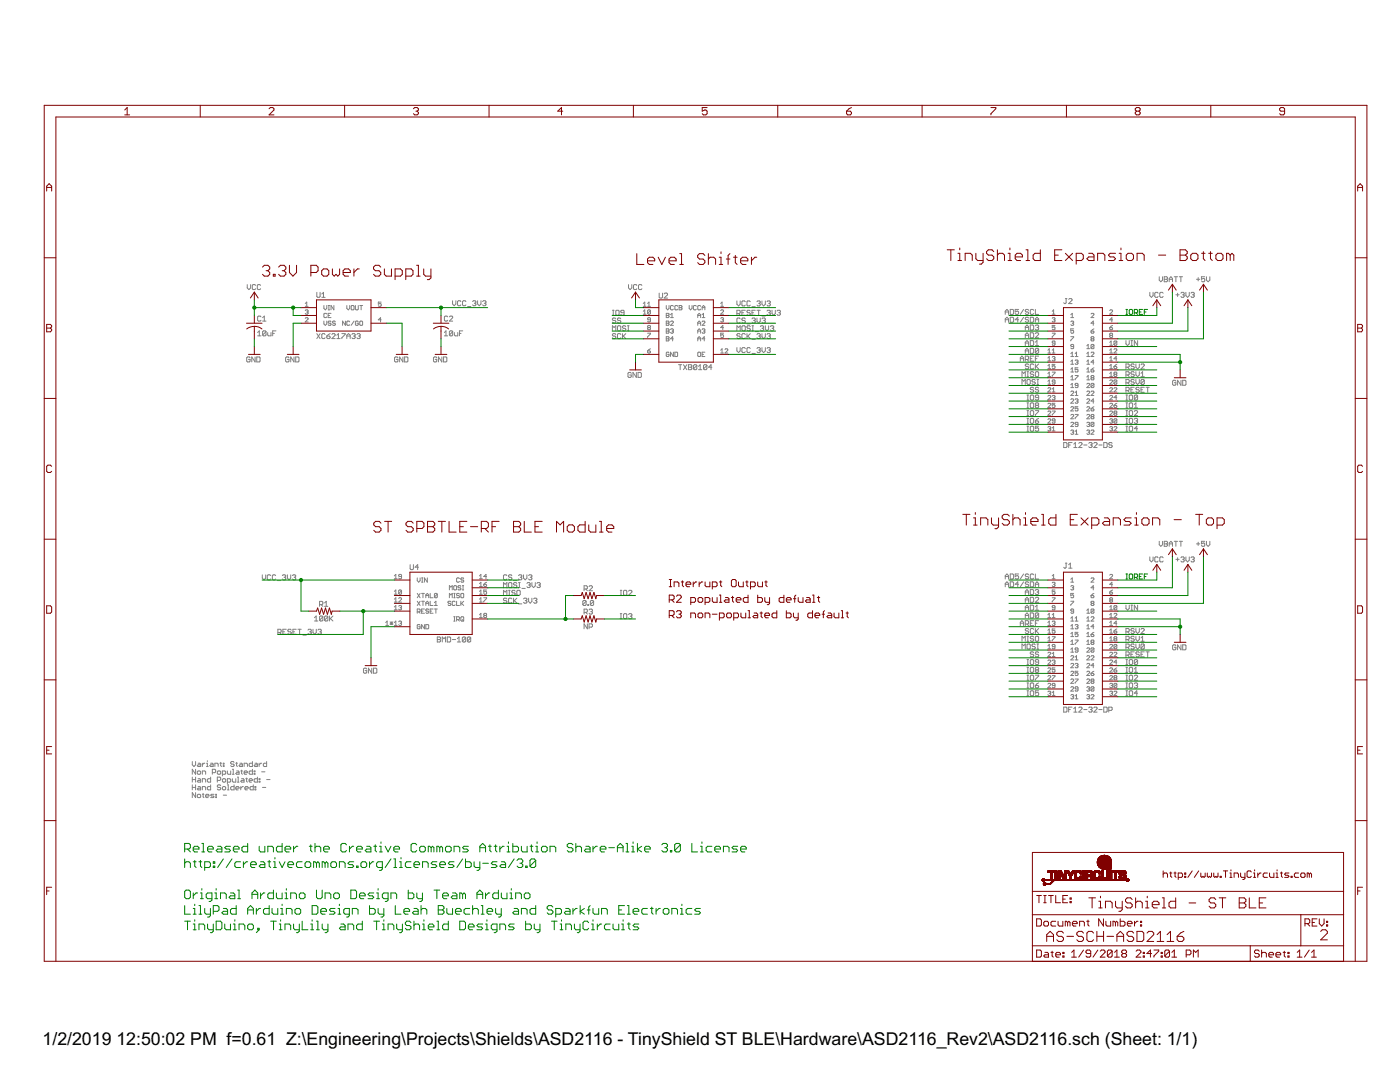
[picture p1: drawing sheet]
<svg xmlns="http://www.w3.org/2000/svg" width="279mm" height="216mm" viewBox="0 0 279 216" stroke-linecap="round" stroke-linejoin="round" font-family="sans-serif">
<defs><g id="words">
<g font-size="4">
<text x="8.5" y="208.5">1/2/2019</text>
<text x="23.2" y="208.5">12:50:02 PM f=0.61 Z:\Engineering\Projects\Shields\ASD2116 - TinyShield ST BLE\Hardware\ASD2116_Rev2\ASD2116.sch (Sheet: 1/1)</text>
</g>
</g></defs>
<g fill="none" stroke="#808080" stroke-width=".2">
<path d="M49.3 56.8v.6l.4 .4 .3-.4v-.6M51 56.9l-.2-.1-.4 .1v.7l.1 .2h.3l.2-.2M52 56.9l-.2-.1-.4 .1v.7l.1 .2h.3l.2-.2M63.2 58.3v.9l.2 .1h.3l.2-.1v-.9M64.2 59.3h.7M64.2 58.7l.4-.4v1M125.4 56.8v.6l.4 .4 .3-.4v-.6M127.1 56.9l-.2-.1-.5 .1v.7l.2 .2h.3l.2-.2M128.1 56.9l-.2-.1-.5 .1v.7l.2 .2h.3l.2-.2M131.6 58.5v.8l.1 .2h.4l.1-.2v-.8M132.5 58.7l.2-.2h.4l.1 .2v.1l-.7 .7h.7M212.6 59.6h.3"/>
<path d="M212.8 59.6v.8l-.2 .2-.3-.2M213.3 59.7l.1-.1 .6 .1v.2l-.7 .7h.7M229.5 58.3v.7l.3 .3 .3-.3v-.7M231.1 58.5l-.1-.2h-.4l-.1 .2v.7l.1 .1h.4l.1-.1M231.4 55.2v.7l.3 .3 .3-.3v-.7M232.1 58.5l-.1-.2h-.4l-.1 .2v.7l.1 .1h.4l.1-.1M232.3 55.2h.5l.2 .2-.2 .3 .2 .3-.2 .2h-.5zM232.3 55.7h.5M233.3 56.2v-.6l.4-.4 .3 .4v.6M233.3 55.7h.7M234.3 55.2h.7M234.7 55.2v1"/>
<path d="M234.7 58.8h.6M235 58.5v.7M235.4 55.2h.6M235.7 55.2v1M235.7 58.5l.1-.2h.4l.1 .2-.1 .3M236 58.8h.2M236.2 58.8l.1 .2-.1 .3h-.4l-.1-.1M236.7 58.3v.7l.3 .3 .3-.3v-.7M237.7 58.5l.1-.2h.4l.1 .2-.1 .3M238 58.8h.2M238.2 58.8l.1 .2-.1 .3h-.4l-.1-.1M238.8 55.7h.6"/>
<path d="M239.1 55.4v.6M240.4 55.2h-.6v.5l.5-.1 .1 .4-.1 .2h-.4l-.1-.2M240.8 55.2v.7l.3 .3 .3-.3v-.7M49.9 71.4l-.2-.2h-.3l-.2 .2v.7l.2 .1h.3l.2-.1v-.4h-.3M50.9 71.2v1l-.7-1v1M51.2 71.2h.6l.1 .2v.7l-.1 .1h-.6zM51.4 66.4l.4-.4v1M51.4 67h.7M52.1 63.2l-.2-.1-.5 .1v.7l.2 .2h.3l.2-.2M52.4 64.1h.7M52.4 63.4l.3-.3v1M53.1 66.2v.6l-.2 .2h-.3l-.2-.2"/>
<path d="M53.1 66.2l-.2-.2h-.3l-.2 .2v.6M53.1 66.2l-.7 .6M53.4 66.4v.4l.2 .2h.5v-.6M54.4 66.5h.4M55.1 66h-.7v1M57.7 71.4l-.2-.2h-.3l-.2 .2v.7l.2 .1h.3l.2-.1v-.4h-.4M58.7 71.2v1l-.7-1v1M59 71.2h.5l.2 .2v.7l-.2 .1h-.5zM60.9 62l.4-.2 .2 .2-.2 .3M60.9 63.5l.2-.1 .4 .1-.6 .7h.6M60.9 61.1h.6M60.9 60.6l.3-.3v.8"/>
<path d="M61.2 62.3h.1M61.3 62.3l.2 .1-.2 .3-.4-.2M63.2 66.6l.7 1M63.9 66.6l-.7 1M64.6 61v.5l.3 .3 .3-.3v-.5M64.6 64.1v.5l.3 .3 .3-.3v-.5M64.9 66.7l-.2-.1h-.3l-.2 .1v.7l.2 .2h.3l.2-.2M65.2 67.1h.5l.2 .3-.2 .2h-.3l-.2-.2zM65.2 62.7l-.1-.2-.5 .2v.5l.2 .2 .4-.2M65.5 61.8h.3M65.5 62.9h.3M65.5 61h.3"/>
<path d="M65.6 61v.8M65.9 66.6l-.7 .5M66.1 62.5h-.6v.9h.6M66.1 64.2l-.5-.1-.1 .2 .4 .2 .2 .3-.2 .1-.4-.1M66.2 66.7l.2-.1h.3l.2 .1-.7 .9h.7M66.6 61v.8l-.5-.8v.8M66.9 64.2l-.4-.1-.1 .2 .4 .2 .1 .3-.1 .1-.4-.1M67.2 67.6h.7M67.2 66.9l.3-.3v1M68.2 66.6h.7l-.7 1M68.9 64.1v.8l-.5-.8v.8M69.2 67.1h.7"/>
<path d="M69.2 61v.5l.3 .3 .3-.3v-.5M69.2 67.6v-.7l.4-.3 .3 .3v.7M69.8 64.2l-.2-.1-.4 .1v.6l.2 .1 .4-.1M70.2 61l.5 .1v.6l-.2 .1-.4-.1zM70.2 66.7l.2-.1h.3l.2 .1-.2 .4M70.5 67.1h.2M70.7 64.1l-.6 .8M70.7 67.1l.2 .1-.2 .4h-.3l-.2-.2M70.9 61v.7l.2 .1 .4-.1v-.7M71.2 66.7l.2-.1h.3l.2 .1-.2 .4M71.5 64.2l-.1-.1-.5 .1v.6l.2 .1 .4-.1v-.3h-.3M71.6 67.1h.1"/>
<path d="M71.7 67.1l.2 .1-.2 .4h-.3l-.2-.2M71.8 61h.6M71.9 64.1l.5 .1v.6l-.2 .1-.4-.1v-.6zM72.1 61v.8M76.1 60.3h-.6v.4l.3-.1 .3 .1-.2 .4-.4-.1M76.1 63.8h-.6l.4-.4v.8M79.4 71.4l-.2-.2h-.3l-.2 .2v.7l.2 .1h.3l.2-.1v-.4h-.3M80.4 71.2v1l-.6-1v1M80.8 71.2h.4l.2 .2v.7l-.2 .1h-.4zM87.2 71.4l-.2-.2h-.3l-.2 .2v.7l.2 .1h.3l.2-.1v-.4h-.4M88.2 71.2v1l-.7-1v1M88.5 71.2h.5l.2 .2v.7l-.2 .1h-.5z"/>
<path d="M88.7 67h.6M88.7 66.4l.3-.4v1M89.3 63.2l-.1-.1-.5 .1v.7l.2 .2h.3l.1-.2M89.7 63.2l.2-.1 .4 .1v.2l-.6 .7h.6M90.3 60v.7l.3 .3 .4-.3v-.7M90.3 66.2v.6l-.1 .2h-.3l-.2-.2M90.3 66.2l-.1-.2h-.3l-.2 .2v.6M90.3 66.2l-.6 .6M90.7 66.4v.4l.1 .2h.6v-.6M91.7 66.5h.3M92 60.2l-.2-.2h-.3l-.2 .2v.6l.2 .2h.3l.2-.2M92.4 66h-.7v1"/>
<path d="M93 60.2l-.2-.2h-.3l-.2 .2v.6l.2 .2h.3l.2-.2M93.3 61.2h.7M94.3 60.2l.2-.2h.3l.2 .2-.2 .3M94.7 60.5h.1M94.8 60.5l.2 .2-.2 .3h-.3l-.2-.2M95.3 60v.7l.4 .3 .3-.3v-.7M96.3 60.2l.2-.2h.3l.2 .2-.2 .3M96.6 60.5h.2M96.8 60.5l.2 .2-.2 .3h-.3l-.2-.2M122.2 66v-1l.4 .3 .3-.3v1M122.2 62.9h.4M122.2 61.9h.4"/>
<path d="M122.4 61.9v1M122.9 66.7l-.2-.1h-.3l-.2 .3 .2 .2h.3l.2 .3-.2 .2h-.3l-.2-.2M122.9 63.6l-.2-.1h-.3l-.2 .3 .5 .1 .2 .4-.2 .2h-.3l-.2-.2M122.9 62.1l.2-.2 .4 .2v.6l-.1 .2h-.3l-.2-.2zM123.4 65h.3l.2 .2v.6l-.2 .2h-.3l-.2-.2v-.6zM123.9 66.7l-.2-.1h-.3l-.2 .1v.7l.2 .2h.3l.2-.2M123.9 63.6l-.2-.1h-.3l-.2 .3 .5 .1 .2 .4-.2 .2h-.3l-.2-.2M124.2 66.6v1M124.4 67.1l.5 .5M124.5 62.4h-.4l-.2-.2 .2-.3 .4 .2v.6l-.1 .2h-.3l-.2-.2M124.9 65.2l-.2-.2h-.3l-.2 .3 .2 .2h.3l.2 .3-.2 .2h-.3l-.2-.2M124.9 66.6l-.7 .6"/>
<path d="M125.2 66h.4M125.2 65h.4M125.4 65v1M126 74.5l-.2-.2h-.3l-.2 .2v.7l.2 .1 .5-.1v-.4h-.3M127 74.3v1l-.7-1v1M127.3 74.3h.5l.2 .2v.7l-.2 .1h-.5zM128.4 62.7h.5M128.4 62.1l.3-.3v.9M128.4 60.6l.3-.3v.8M128.4 61.1h.5M129.2 66.5h.6l-.6 .9M129.2 70h.5l.1 .3-.4 .1z"/>
<path d="M129.2 61.1h.6M129.2 60.6l.3-.3v.8M129.4 65.4l-.2-.2 .2-.3 .4 .2-.1 .3M129.4 65.4l-.2 .1 .2 .3 .4-.1-.1-.3M129.4 65.4h.3M129.8 62v.5l-.1 .2-.5-.2M129.8 62l-.4-.2-.2 .2v.5M129.8 63.8h-.4l-.2-.1 .2-.3 .4 .1v.6l-.1 .1-.5-.1M129.8 69.6l-.6 .4M129.8 62l-.6 .5M133 65.6h.4l.1 .2-.1 .7h-.4zM133 62.5l.5 .2-.1 .7h-.4z"/>
<path d="M133 64.1h.4l.1 .1-.1 .3 .1 .3-.1 .1h-.4zM133 64.5h.4M133 66.1h.4M133 67.2l.5 .1-.1 .7h-.4zM133 67.6h.4M133 61v.5l.2 .3 .3-.3v-.5M133 62.9h.4M133.5 70.4l-.1-.1-.4 .1 .1 .7 .4-.1v-.3h-.3M133.8 65.8l.4-.2 .2 .2-.2 .3M133.8 64.2l.2-.1 .4 .1-.6 .7h.6M133.8 63.4h.6M133.8 62.8l.3-.3v.9"/>
<path d="M134.1 66.1h.1M134.2 66.1l.2 .1-.2 .3-.4-.2M134.4 67.6h-.6l.4-.4v.8M134.4 61.1l-.2-.1-.4 .1v.6l.2 .1 .4-.1M134.4 70.3v.8l-.6-.8v.8M134.7 70.3h.4l.1 .1-.1 .7h-.4zM135.2 61.1l-.1-.1-.4 .1 .1 .7 .4-.1M135.4 72.8h.7M135.5 61h.5l.1 .1-.1 .3 .1 .3-.1 .1h-.5zM135.5 61.4h.5M135.7 72.8v1M136.4 72.8l.7 1"/>
<path d="M137.1 72.8l-.7 1M137.4 72.8h.5l.2 .1-.2 .4 .2 .3-.2 .2h-.5zM137.4 73.3h.5M137.5 61v.5l.3 .3 .3-.3v-.5M139 61.1l-.2-.1-.4 .1v.6l.1 .1 .5-.1M139.1 72.9l-.2-.1h-.3l-.2 .1v.7M139.1 72.9v.7l-.2 .2h-.3l-.2-.2M139.1 72.9l-.7 .7M139.3 64.5h.5M139.3 66.1h.5M139.3 67.6h.5M139.3 70.4l.1-.1 .4 .1v.6l-.1 .1-.4-.1z"/>
<path d="M139.3 62.9h.5M139.3 63.4v-.6l.2-.3 .3 .3v.6M139.3 64.9v-.6l.2-.2 .3 .2v.6M139.3 66.5v-.6l.2-.3 .3 .3v.6M139.3 68v-.5l.2-.3 .3 .3v.5M139.4 73.8h.7M139.4 73.1l.3-.3v1M139.8 61.1l-.1-.1-.4 .1v.6l.1 .1 .4-.1M140.1 62.8l.3-.3v.9M140.1 63.4h.6M140.1 64.2l.2-.1 .4 .1-.6 .7h.6M140.1 65.8l.4-.2 .2 .2-.2 .3"/>
<path d="M140.1 70.7h.3M140.1 61.4h.6M140.1 61.8v-.5l.3-.3 .3 .3v.5M140.4 66.1h.1M140.5 66.1l.2 .1-.2 .3-.4-.2M140.7 67.6h-.6l.4-.4v.8M140.7 70.3h-.6v.8h.6M141.1 72.9l-.2-.1h-.3l-.2 .1v.7M141.1 72.9v.7l-.2 .2h-.3l-.2-.2M141.1 72.9l-.7 .7M142.1 73.3h-.7l.5-.5v1M143.8 62l.2-.2 .4 .2-.6 .7h.6"/>
<path d="M143.8 63.5l.5-.1 .1 .1-.1 .3M143.8 70.4h.6M143.8 61.1h.6M143.8 60.6l.3-.3v.8M143.8 69.9l.3-.3v.8M144.1 63.8h.2M144.3 63.8l.1 .2-.1 .2-.5-.1M144.4 66.5h-.6v.4l.3-.1 .3 .1-.1 .5-.5-.2M144.4 65.4h-.6l.5-.5v.9M144.7 69.7l.1-.1 .4 .1-.5 .7h.5M147.1 62.6h.5l.1-.2v-.3l-.1-.2h-.5v1M147.1 60v.7l.3 .3 .3-.3v-.7"/>
<path d="M147.1 66v-1l.3 .3 .3-.3v1M147.1 69.4v.6l.3 .4 .3-.4v-.6M147.4 62.6l.3 .3M147.7 63.6l-.1-.1h-.4l-.1 .1v.7l.1 .2h.4l.1-.2M147.7 66.7l-.1-.1h-.4l-.1 .3 .1 .2h.4l.1 .3-.1 .2h-.4l-.1-.2M148.1 65.2l.1-.2h.4l.1 .2v.6l-.1 .2h-.4l-.1-.2zM148.1 62.4h.3M148.7 63.6l-.1-.1h-.4l-.1 .1 .1 .3h.4l.1 .2-.1 .4h-.4l-.1-.2M148.7 66.7l-.1-.1h-.4l-.1 .1v.7l.1 .2h.4l.1-.2M148.7 69.5l-.1-.1h-.4l-.1 .1v.7l.1 .2h.4l.1-.2M148.7 61.9h-.6v1h.6M148.7 60.2l-.1-.2-.5 .2v.7l.1 .1h.4l.1-.1"/>
<path d="M149.1 66.6v1M149.1 64.6h.6M149.2 67.1l.5 .5M149.7 62.1l-.1-.2-.5 .2 .1 .3h.4l.1 .2-.1 .3h-.4l-.1-.2M149.7 65.2l-.1-.2h-.4l-.1 .3 .1 .2h.4l.1 .3-.1 .2h-.4l-.1-.2M149.7 60.2l-.1-.2-.5 .2v.7l.1 .1h.4l.1-.1M149.7 69.5l-.1-.1h-.4l-.1 .1v.7l.1 .2h.4l.1-.2M149.7 66.6l-.6 .6M150.1 66h.3M150.1 63.6l.1-.1h.4l.1 .1-.1 .3M150.1 65h.3M150.1 62.4h.3"/>
<path d="M150.1 61.2h.6M150.1 70.5h.6M150.1 67.7h.6M150.2 65v1M150.4 63.9h.2M150.6 63.9l.1 .2-.1 .4h-.4l-.1-.2M150.7 61.9h-.6v1h.6M150.7 66.2h.7M151.1 66.7l.1-.1h.4l.1 .1-.1 .4M151.1 60.2l.5-.2 .1 .2-.1 .3M151.1 61.9h.6M151.1 63.5v.6l.3 .4 .3-.4v-.6"/>
<path d="M151.1 69.5l.1-.1h.4l.1 .1-.1 .3M151.4 67.1h.2M151.4 60.5h.2M151.4 69.8h.2M151.4 61.9v1M151.6 67.1l.1 .1-.1 .4h-.4l-.1-.2M151.6 60.5l.1 .2-.1 .3h-.4l-.1-.1M151.6 69.8l.1 .2-.1 .4h-.4l-.1-.2M151.7 65.2l.2-.2h.3l.2 .2-.2 .3M152.1 60v.7l.3 .3 .3-.3v-.7M152.1 63.6l.1-.1h.4l.1 .1-.1 .3M152.1 63.1h.6"/>
<path d="M152.1 65.5h.1M152.1 66.6v.6l.3 .4 .3-.4v-.6M152.1 69.4v.6l.3 .4 .3-.4v-.6M152.2 65.5l.2 .2-.2 .3h-.3l-.2-.2M152.4 63.9h.2M152.6 63.9l.1 .2-.1 .4h-.4l-.1-.2M152.7 65v.7l.4 .3 .3-.3v-.7M153.1 66.7l.1-.1h.4l.1 .1-.1 .4M153.1 69.5l.1-.1h.4l.1 .1-.1 .3M153.1 62.1l.5-.2 .1 .2-.1 .3M153.1 60.2l.5-.2 .1 .2-.1 .3M153.4 67.1h.2"/>
<path d="M153.4 62.4h.2M153.4 60.5h.2M153.4 69.8h.2M153.6 67.1l.1 .1-.1 .4h-.4l-.1-.2M153.6 62.4l.1 .2-.1 .3h-.4l-.1-.2M153.6 60.5l.1 .2-.1 .3h-.4l-.1-.1M153.6 69.8l.1 .2-.1 .4h-.4l-.1-.2M153.7 65.2l.2-.2h.3l.2 .2-.2 .3M154.1 61.9v.7l.3 .3 .3-.3v-.7M154.1 65.5h.1M154.2 65.5l.2 .2-.2 .3h-.3l-.2-.2M155.1 62.1l.5-.2 .1 .2-.1 .3"/>
<path d="M155.4 62.4h.2M155.6 62.4l.1 .2-.1 .3h-.4l-.1-.2M200.6 63.8h.7M200.6 64.3v-.7l.4-.3 .3 .3v.7M200.6 62.3h.7M200.6 62.7v-.6l.4-.4 .3 .4v.6M201.6 61.7h.5l.2 .2v.7l-.2 .1h-.5zM201.6 63.3h.5l.2 .2v.6l-.2 .2h-.5zM203.3 61.7h-.7v.6l.3-.2 .4 .2v.3l-.2 .1h-.3l-.2-.1M203.3 63.8h-.7l.5-.5v1M203.6 72.1v-.7l.3-.3 .4 .3v.7M203.6 71.6h.7"/>
<path d="M204 75.2v-1l.3 .3 .3-.3v1M204 76.7v-1l.3 .4 .3-.4v1M204.3 61.7l-.7 1M204.3 63.3l-.7 1M204.6 65.3h.7M204.6 66.9h.7M204.6 68.5h.7M204.6 70h.7M204.6 65.8v-.6l.4-.3 .3 .3v.6M204.6 67.4v-.7l.4-.3 .3 .3v.7M204.6 69v-.7l.4-.3 .3 .3v.7M204.6 70.5v-.7l.4-.3 .3 .3v.7"/>
<path d="M204.6 71.7h.5l.2-.1-.2-.5h-.5v1M205 75.2h.3M205 75.9l.1-.2h.3l.2 .2v.7l-.2 .1-.4-.1zM205 74.2h.3M205 79.8h.3M205 78.8h.3M205 71.7l.3 .4M205.1 74.2v1M205.1 78.8v1M205.3 61.9l-.2-.2h-.3l-.2 .2 .2 .4h.3l.2 .1-.2 .3h-.3l-.2-.1M205.3 63.5l-.2-.2-.5 .2 .2 .3h.3l.2 .2-.2 .3h-.3l-.2-.2M205.3 72.8l-.2-.2h-.3l-.2 .2 .2 .3h.3l.2 .2-.2 .3h-.3l-.2-.2"/>
<path d="M205.6 79l.2-.2h.3l.2 .2v.7l-.2 .1h-.3l-.2-.1zM205.6 63.3h.5l.2 .2v.6l-.2 .2h-.5zM205.6 64.9h.5l.2 .1v.7l-.2 .1h-.5zM205.6 66.4h.5l.2 .2v.6l-.2 .2h-.5zM205.6 68h.5l.2 .1v.7l-.2 .2h-.5zM205.6 69.5h.5l.2 .2v.6l-.2 .2h-.5zM205.6 71.6h.4M206.3 61.9l-.2-.2h-.3l-.2 .2v.7l.2 .1h.3l.2-.1M206.3 74.3l-.2-.1h-.3l-.2 .3 .2 .2h.3l.2 .3-.2 .2h-.3l-.2-.2M206.3 72.8l-.2-.2h-.3l-.2 .2v.6l.2 .2h.3l.2-.2M206.3 77.4l-.2-.1h-.3l-.2 .3 .2 .2h.3l.2 .3-.2 .2h-.3l-.2-.2M206.3 71.1h-.7v1h.7"/>
<path d="M206.6 75.9l-.1-.2h-.4l-.1 .2 .1 .3h.4l.1 .2-.1 .3-.5-.1M206.6 61.7v1h.7M206.6 63.8h.7M206.6 64.3v-.7l.3-.3 .4 .3v.7M206.6 72.6v1M206.6 65l.2-.1h.3l.2 .1-.2 .3M206.6 66.6l.2-.2h.3l.2 .2v.1l-.7 .7h.7M206.6 68.3l.3-.3v1M206.6 69h.7M206.6 71.6h.3M206.8 74.2h.3l.2 .1v.7l-.2 .2h-.3l-.2-.2v-.7zM206.8 73.1l.5 .5"/>
<path d="M206.9 65.3h.2M206.9 76.7h.4M206.9 75.7h.4M207.1 65.3l.2 .2-.2 .3h-.3l-.2-.1M207.1 75.7v1M207.3 79.3h-.5l-.2-.1 .2-.4h.3l.2 .2v.7l-.2 .1h-.3l-.2-.1M207.3 69.7l-.2-.2h-.3l-.2 .2v.6M207.3 71.1h-.7v1M207.3 77.4l-.2-.1h-.3l-.2 .3 .2 .2h.3l.2 .3-.2 .2h-.3l-.2-.2M207.3 72.6l-.7 .7M207.3 69.7v.6l-.2 .2h-.3l-.2-.2M207.3 69.7l-.7 .6"/>
<path d="M209.1 79.1l.2-.2 .4 .2-.6 .7h.6M209.1 69.9l.3-.3v.8M209.1 71.4l.3-.3v.9M209.1 73l.3-.3v.9M209.1 74.5l.3-.2v.8M209.1 76.1l.3-.3v.9M209.1 77.5l.2-.1 .4 .1-.6 .7h.6M209.1 70.4h.6M209.1 72h.6M209.1 73.6h.6M209.1 75.1h.6M209.1 76.7h.6"/>
<path d="M210 66.5h.5l-.5 .9M210 62.1l.3-.3v.9M210 69.9l.3-.3v.8M210 77.6l.3-.2v.8M210 63.5l.4-.1 .1 .1-.1 .3M210 71.3l.4-.2 .1 .2-.1 .3M210 74.3h.5l-.5 .8M210 79.1l.4-.2 .1 .2-.1 .2M210 62.7h.5M210 70.4h.5M210 78.2h.5M210.3 63.8h.1"/>
<path d="M210.3 71.6h.1M210.3 79.3h.1M210.4 63.8l.1 .2-.1 .2-.4-.1M210.4 71.6l.1 .1-.1 .3-.4-.1M210.4 79.3l.1 .2-.1 .3-.4-.2M210.5 64.9h-.5v.5l.3-.2 .2 .2-.1 .4-.4-.1M210.5 68.5h-.4l-.1-.2 .1-.2 .4 .1v.5l-.1 .2-.4-.2M210.5 72.7h-.5v.4l.3-.1 .2 .1-.1 .5-.4-.2M210.5 76.2h-.4l-.1-.1 .1-.3 .4 .1v.6l-.1 .2-.4-.2M213.7 75.2l.3-.3v.9M213.7 62.8l.3-.3v.9M213.7 70.6l.3-.3v.8"/>
<path d="M213.7 72.1l.3-.3v.9M213.7 73.7l.3-.3v.8M213.7 76.8l.3-.3v.8M213.7 64.2l.4-.1 .2 .1-.2 .3M213.7 67.2h.6l-.6 .8M213.7 78.2l.1-.2 .5 .2-.6 .7h.6M213.7 79.7l.1-.1 .5 .1-.6 .8h.6M213.7 63.4h.6M213.7 71.1h.6M213.7 72.7h.6M213.7 74.2h.6M213.7 75.8h.6"/>
<path d="M213.7 77.3h.6M214 64.5h.1M214.1 64.5l.2 .1-.2 .3-.4-.1M214.3 65.6h-.6v.5l.4-.2 .2 .4-.2 .2-.4-.2M214.3 69.2h-.5l-.1-.2 .1-.3 .5 .2v.5l-.2 .2-.4-.2M214.6 74.9h.5l-.5 .9M214.6 70.6l.2-.3v.8M214.6 78.3l.2-.3v.9M214.6 72l.4-.2 .1 .2-.1 .3M214.6 79.7l.4-.1 .1 .1-.1 .3M214.6 71.1h.5M214.6 78.9h.5"/>
<path d="M214.8 72.3h.2M215 72.3l.1 .1-.1 .3-.4-.2M215.1 73.4h-.5v.4l.2-.1 .3 .1-.1 .4-.4-.1M215.1 76.9h-.4l-.1-.1 .1-.3 .4 .1v.6l-.1 .1-.4-.1M216.9 72.1l.3-.3v.9M216.9 76.6l.1-.1 .5 .1-.6 .7h.6M216.9 69l.3-.3v.9M216.9 70.6l.3-.3v.8M216.9 73.7l.3-.3v.8M216.9 75.2l.3-.3v.9M216.9 78.2l.1-.2 .5 .2-.6 .7h.6M216.9 79.7l.1-.1 .5 .1-.6 .8h.6"/>
<path d="M216.9 69.6h.6M216.9 71.1h.6M216.9 72.7h.6M216.9 74.2h.6M216.9 75.8h.6M217.7 70.4l.2-.1 .4 .1-.6 .7h.6M217.7 66.1h.5l.1 .2-.4 .2zM217.7 62.7l.2-.2 .4 .2-.6 .7h.6M217.7 73.8h.5l.1 .3-.4 .1zM217.7 78.2l.2-.2 .4 .2-.6 .7h.6M217.9 67.6l-.2-.1 .2-.3 .4 .1-.1 .3M217.9 67.6l-.2 .2 .2 .2 .4-.1-.1-.3"/>
<path d="M217.9 75.4l-.2-.2 .2-.3 .4 .2-.1 .3M217.9 75.4l-.2 .1 .2 .3 .4-.2-.1-.2M217.9 67.6h.3M217.9 75.4h.3M218.3 72.3h-.6l.5-.5v.9M218.3 68.9v.5l-.1 .2-.5-.2M218.3 76.6l-.1 .7-.5-.1M218.3 64.5h-.6l.5-.4v.8M218.3 68.9l-.4-.2-.2 .2v.5M218.3 76.6l-.4-.1-.2 .1v.6M218.3 65.6l-.6 .5M218.3 68.9l-.6 .5"/>
<path d="M218.3 73.4l-.6 .4M218.3 76.6l-.6 .6M221.5 62l.1-.2 .4 .2-.5 .7h.5M221.5 65.4h.4l.1 .3-.4 .1zM221.5 75.9l.1-.1 .4 .1-.5 .8h.5M221.5 77.5l.1-.1 .4 .1-.5 .7h.5M221.5 79.1l.1-.2 .4 .2-.5 .7h.5M221.5 68.3l.2-.2v.8M221.5 69.9l.2-.3v.8M221.5 71.4l.2-.3v.9M221.5 73l.2-.3v.9M221.5 74.5l.2-.2v.8"/>
<path d="M221.5 68.9h.5M221.5 70.4h.5M221.5 72h.5M221.5 73.6h.5M221.5 75.1h.5M221.6 66.9l-.1-.1 .1-.3 .4 .1-.1 .3M221.6 66.9l-.1 .2 .1 .3 .4-.2-.1-.3M221.6 66.9h.3M222 63.8h-.5l.4-.4v.8M222 64.9l-.5 .5M222.3 73.1h.5l.1 .3-.4 .2zM222.3 69.7l.2-.1 .4 .1-.6 .7h.6"/>
<path d="M222.3 77.5l.2-.1 .4 .1-.6 .7h.6M222.5 74.7l-.2-.2 .2-.2 .4 .1-.1 .3M222.5 74.7l-.2 .1 .2 .3 .4-.1-.1-.3M222.5 74.7h.3M222.9 68.2l-.1-.1-.5 .1v.5M222.9 75.9l-.1-.1-.5 .1v.6M222.9 68.2l-.1 .7-.5-.2M222.9 75.9l-.1 .8-.5-.2M222.9 71.6h-.6l.5-.5v.9M222.9 79.3h-.6l.5-.4v.9M222.9 68.2l-.6 .5M222.9 72.7l-.6 .4"/>
<path d="M222.9 75.9l-.6 .6M224.7 73.3h.5l.2-.2v-.3l-.2-.2h-.5v1M224.7 74.8h.5l.2-.1v-.4l-.2-.1h-.5v1M224.7 76.4h.5l.2-.2v-.3l-.2-.2h-.5v1M224.7 77.9h.5l.2-.1v-.4l-.2-.1h-.5v1M224.7 79.8h.3M224.7 78.8h.3M224.7 68v.6l.3 .4 .4-.4v-.6M224.9 78.8v1M225 77.9l.4 .4M225 74.8l.4 .4M225 73.3l.4 .3"/>
<path d="M225 76.4l.4 .3M225.4 79l.1-.2h.4l.1 .2v.7l-.1 .1h-.4l-.1-.1zM225.7 77.8h.3M225.7 69h.3M225.7 68h.3M225.9 68v1M226.4 75.9l-.2-.2h-.3l-.2 .2 .2 .3h.3l.2 .4-.2 .1-.5-.1M226.4 74.3l-.2-.1h-.3l-.2 .1 .2 .4 .5 .1-.2 .4h-.3l-.2-.2M226.4 72.8l-.2-.2h-.3l-.2 .2 .2 .3h.3l.2 .2-.2 .3h-.3l-.2-.2M226.4 77.3h-.7v1h.7M226.7 72.6v.7l.3 .3 .4-.3v-.7M226.7 74.2v.6l.3 .4 .4-.4v-.6"/>
<path d="M226.7 75.7v.7l.3 .3 .4-.3v-.7M227 79l-.6 .7M227 79v.7l-.1 .1h-.4l-.1-.1M227 79l-.1-.2h-.4l-.1 .2v.7M227 68v1l-.6-1v1M227.4 77.4l-.2-.1h-.3l-.2 .3 .2 .2h.3l.2 .3-.2 .2h-.3l-.2-.2M227.7 75.2h.7M227.7 72.8l.2-.2h.3l.2 .2-.7 .8h.7M227.7 77.8h.3M227.7 74.5l.3-.3v1M228.4 75.9v.7l-.2 .1-.5-.1M228.4 75.9l-.2-.2h-.3l-.2 .2v.7"/>
<path d="M228.4 77.3h-.7v1h.7M228.4 75.9l-.7 .7M228.7 77.3h.7M229 77.3v1M234.7 76.1l-.2-.2h-.3l-.2 .2v.6l.2 .2h.3l.2-.2v-.3h-.3M235.7 75.9v1l-.7-1v1M236 75.9h.5l.2 .2v.6l-.2 .2h-.5zM205 81.4h.3M205 80.4h.3M205 82.9h.3M205 81.9h.3M205 84.5h.3"/>
<path d="M205 83.5h.3M205 86h.3M205 85h.3M205.1 80.4v1M205.1 81.9v1M205.1 83.5v1M205.1 85v1M205.6 83.7l.2-.2h.3l.2 .2v.6l-.2 .2h-.3l-.2-.2zM205.6 82.1l.2-.2h.3l.2 .2v.7l-.2 .1h-.3l-.2-.1zM205.6 80.5l.2-.1 .5 .1v.7l-.2 .2h-.3l-.2-.2zM205.6 85.2l.2-.2 .5 .2v.7l-.2 .1h-.3l-.2-.1zM206.6 84h.5l.2 .3-.2 .2h-.3z"/>
<path d="M206.6 81.9h.7l-.7 1M206.8 80.9h.3M206.8 80.9l-.2-.2 .2-.3 .5 .1-.2 .4M206.8 80.9l-.2 .1 .2 .4h.3l.2-.2-.2-.3M207.3 85h-.7v.5l.3-.1 .4 .1v.4l-.2 .1h-.3l-.2-.1M207.3 83.5l-.7 .5M209.1 82.2l.2-.2 .4 .2-.6 .7h.6M209.1 80.6l.2-.1 .4 .1-.6 .7h.6M209.1 83.7l.2-.1 .4 .1-.6 .7h.6M209.1 85.3l.4-.2 .2 .2-.2 .3M209.4 85.6h.1M209.5 85.6l.2 .1-.2 .3-.4-.2"/>
<path d="M210 85.4l.3-.3v.9M210 82h.5l-.5 .9M210 86h.5M210.5 80.5h-.5v.4l.3-.1 .2 .1-.1 .4-.4-.1M210.5 84h-.4l-.1-.1 .1-.3 .4 .1v.6l-.1 .1-.4-.1M212.3 88.3h.5l.1 .2v.6l-.1 .2h-.5zM213.3 88.8h.3M213.7 81.3l.1-.1 .5 .1-.6 .7h.6M213.7 82.8l.1-.1 .5 .1-.6 .8h.6M213.7 84.4l.1-.1 .5 .1-.6 .7h.6M213.7 86l.4-.2 .2 .2-.2 .2M214 88.3h-.7v1"/>
<path d="M214 86.2h.1M214.1 86.2l.2 .2-.2 .3-.4-.2M214.3 88.6l.3-.3v1M214.3 89.3h.6M214.6 82.7h.5l-.5 .9M214.6 86.1l.2-.3v.9M214.6 86.7h.5M214.8 80h.2M215 80l.1 .2-.1 .3-.4-.2M215.1 81.2h-.5v.4l.2-.2 .3 .2-.1 .4-.4-.1M215.1 84.7h-.4l-.1-.2 .1-.2 .4 .1v.6l-.1 .1-.4-.1M215.3 88.5l.2-.2 .4 .2v.1l-.6 .7h.6"/>
<path d="M216.3 88.8h.6M216.9 84.4l.4-.1 .2 .1-.2 .3M216.9 86l.4-.2 .2 .2-.2 .2M216.9 81.3l.1-.1 .5 .1-.6 .7h.6M216.9 82.8l.1-.1 .5 .1-.6 .8h.6M217.2 84.7h.1M217.2 86.2h.1M217.3 88.5l.5-.2 .2 .2-.2 .3M217.3 84.7l.2 .1-.2 .3-.4-.1M217.3 86.2l.2 .2-.2 .3-.4-.2M217.6 88.8h.2M217.7 81.6h.5l.1 .3-.4 .1z"/>
<path d="M217.7 86l.2-.2 .4 .2-.6 .7h.6M217.8 88.8l.2 .2-.2 .3h-.4l-.1-.2M217.9 83.1l-.2-.1 .2-.3 .4 .1-.1 .3M217.9 83.1l-.2 .2 .2 .3 .4-.2-.1-.3M217.9 83.1h.3M218.3 88.5l.1-.2 .5 .2v.1l-.6 .7h.6M218.3 84.4l-.1 .7-.5-.1M218.3 80h-.6l.5-.4v.9M218.3 84.4l-.1-.1-.5 .1v.6M218.3 81.2l-.6 .4M218.3 84.4l-.6 .6M219.3 88.8h.6"/>
<path d="M220.3 88.3h.5l.2 .2v.6l-.2 .2h-.5zM221.5 80.6l.1-.1 .4 .1-.5 .7h.5M221.5 82.2l.1-.2 .4 .2-.5 .7h.5M221.5 83.7l.4-.1 .1 .1-.1 .3M221.5 85.3l.4-.2 .1 .2-.1 .3M221.7 84h.2M221.7 85.6h.2M221.9 84l.1 .1-.1 .3-.4-.1M221.9 85.6l.1 .1-.1 .3-.4-.2M222 88.5l-.2-.2-.5 .2 .1 .3h.4l.2 .2-.2 .3h-.4l-.1-.2M222.3 80.9h.5l.1 .3-.4 .1zM222.3 85.3l.2-.2 .4 .2-.6 .7h.6"/>
<path d="M222.5 82.4l-.2-.1 .2-.3 .4 .2-.1 .2M222.5 82.4l-.2 .2 .2 .3 .4-.2-.1-.3M222.5 82.4h.3M222.9 83.7l-.1-.1-.5 .1v.6M222.9 83.7l-.1 .7-.5-.1M222.9 80.5l-.6 .4M222.9 83.7l-.6 .6M224.7 81.4h.3M224.7 80.4h.3M224.7 82.9h.3M224.7 81.9h.3M224.7 84.5h.3"/>
<path d="M224.7 83.5h.3M224.7 86h.3M224.7 85h.3M224.9 80.4v1M224.9 81.9v1M224.9 83.5v1M224.9 85v1M225.4 83.7l.1-.2h.4l.1 .2v.6l-.1 .2h-.4l-.1-.2zM225.4 82.1l.1-.2h.4l.1 .2v.7l-.1 .1h-.4l-.1-.1zM225.4 80.5l.1-.1 .5 .1v.7l-.1 .2h-.4l-.1-.2zM225.4 85.2l.1-.2 .5 .2v.7l-.1 .1h-.4l-.1-.1zM226.4 80.7l.3-.3v1"/>
<path d="M226.4 81.4h.6M226.4 82.1l.1-.2h.4l.1 .2v.2l-.6 .6h.6M226.4 83.7l.1-.2h.4l.1 .2-.1 .3M226.7 84h.2M226.9 84l.1 .2-.1 .3h-.4l-.1-.2M227 85.5h-.6l.5-.5v1M52.3 114.7v.7l.4 .3 .3-.3v-.7M54 114.9l-.2-.2-.5 .2v.6l.2 .2h.3l.2-.2M55 114.9l-.2-.2-.4 .2v.6l.1 .2h.3l.2-.2M55.4 115.8h.6M56.3 114.9l.6-.2 .1 .2-.1 .3M56.7 115.2h.2"/>
<path d="M56.9 115.2l.1 .2-.1 .3h-.4l-.2-.2M57.4 114.7v.7l.3 .3 .3-.3v-.7M58.4 114.9l.4-.2 .2 .2-.2 .3M58.7 115.2h.1M58.8 115.2l.2 .2-.2 .3h-.3l-.1-.2M78.7 115.5h.6M78.7 118.6h.6M78.7 114.9l.3-.3v.9M78.7 118l.3-.3v.9M78.7 119.6l.3-.3v.8M79.6 119.4l.1-.1 .4 .1-.5 .7h.5M80.1 117.9l-.5 .5"/>
<path d="M80.1 117.9v.5l-.1 .2-.4-.2M80.1 115h-.4l-.1-.1 .1-.3 .4 .2v.5l-.1 .2-.4-.2M80.1 117.9l-.4-.2-.1 .7M81.9 112.7v.8l.1 .2h.3l.2-.2v-.8M83.3 115.3v.6l.3 .3 .2-.3v-.6M83.3 120l.5 .8M83.3 118.4l.5 .9M83.5 113.2h-.7l.6-.5v1M83.8 120l-.5 .8M83.8 118.4l-.5 .9M84.1 116.2h.3M84.1 115.3h.3"/>
<path d="M84.1 118.4h.6M84.1 120h.6M84.3 115.3v.9M84.4 118.4v.9M84.4 120v.8M85 119.3v-.6l.3-.3 .3 .3v.6M85 118.8h.6M85.3 115.3v.9l-.6-.9v.9M85.9 120v.8h.5M85.9 118.4v.9h.5M87.3 118.6l-.5-.2-.1 .2v.5M87.3 118.6v.5l-.2 .2-.4-.2"/>
<path d="M87.3 118.6l-.6 .5M89.7 117.7v-.8l.3 .2 .3-.2v.8M89.7 119.3v-.9l.3 .3 .3-.3v.9M90.6 118.4h.2M90.6 119.3h.2M90.7 116.9l.4 .1v.6l-.1 .1-.4-.1v-.6zM90.7 118.4v.9M91.1 120v.8h.6M91.7 118.6l-.4-.2-.2 .3 .4 .1 .2 .3-.2 .2-.4-.2M91.7 115.4l-.2-.1-.4 .1v.6l.2 .2 .4-.2M92 117l-.2-.1-.4 .1 .1 .3 .5 .1-.2 .3-.4-.1M92 120v.8"/>
<path d="M92.1 118.4l.4 .2-.1 .7-.4-.2v-.5zM92.3 116.9h.2M92.3 117.7h.2M92.4 116.9v.8M92.5 120l-.5 .5M92.5 115.4l-.1-.1-.4 .1 .1 .3 .4 .2-.1 .3-.4-.2M95.7 115.5h.6M95.7 117h.6M95.7 118.6h.6M95.7 114.9l.3-.3v.9M95.7 116.5l.3-.3v.8M95.7 118l.3-.3v.9"/>
<path d="M95.7 119.6l.3-.3v.8M96.5 116.6h.5l.1 .3-.4 .1zM96.5 119.3h.6l-.6 .8M97.1 117.7h-.6v.5l.3-.2 .3 .2-.1 .4-.5-.2M97.1 115h-.6l.5-.4v.9M97.1 116.2l-.6 .4M100.5 117.2v-1l.3 .4 .4-.4v1M100.5 118.8v-1l.3 .3 .4-.3v1M101.2 119.5l-.2-.1-.5 .1 .1 .3h.4l.2 .2-.2 .4h-.4l-.1-.2M101.2 114.9l-.2-.2-.5 .2v.6l.1 .2h.4l.2-.2M101.5 118.8h.3M101.5 117.8h.3"/>
<path d="M101.6 116.2h.4l.2 .2v.7l-.2 .1h-.4l-.1-.1v-.7zM101.6 117.8v1M102.2 114.9l-.2-.2-.5 .2 .1 .3h.4l.2 .2-.2 .3h-.4l-.1-.2M102.2 119.5l-.2-.1-.5 .1v.7l.1 .2h.4l.2-.2M102.5 115.8h.6M102.5 119.4v1M102.7 119.8l.4 .6M102.8 118l-.1-.2h-.4l-.1 .2 .1 .3h.4l.1 .2-.1 .3h-.4l-.1-.2M103.1 116.4l-.1-.2h-.3l-.2 .2 .2 .3h.3l.1 .2-.1 .3h-.3l-.2-.1M103.1 118l.2-.2h.4l.1 .2v.6l-.1 .2h-.4l-.2-.2zM103.1 119.4l-.6 .6M103.5 114.9l.5-.2 .1 .2-.1 .3"/>
<path d="M103.5 116.2h.3M103.5 117.2h.3M103.7 116.2v1M103.8 115.2h.2M104 115.2l.1 .2-.1 .3h-.3l-.2-.2M104.2 117.4h.6M104.5 119.5l.5-.1 .2 .1-.2 .3M104.5 114.7v.7l.3 .3 .4-.3v-.7M104.8 119.8h.2M105 119.8l.2 .2-.2 .4h-.4l-.1-.2M105.2 116.4l.1-.2h.3l.2 .2-.2 .3M105.5 114.9l.5-.2 .2 .2-.2 .3"/>
<path d="M105.5 119.4v.6l.3 .4 .4-.4v-.6M105.5 116.7h.1M105.6 116.7l.2 .2-.2 .3h-.3l-.1-.1M105.8 115.2h.2M106 115.2l.2 .2-.2 .3h-.4l-.1-.2M106.2 116.2v.7l.3 .3 .3-.3v-.7M106.5 119.5l.5-.1 .1 .1-.1 .3M106.8 119.8h.2M107 119.8l.1 .2-.1 .4h-.3l-.2-.2M107.1 116.4l.2-.2h.4l.1 .2-.1 .3M107.5 116.7h.2M107.7 116.7l.1 .2-.1 .3h-.4l-.2-.1"/>
<path d="M116.6 117.5h.5l.1-.1v-.3l-.1-.2h-.5v1M116.9 117.5l.3 .4M117 120l-.2-.2-.5 .2v.6M117 120v.6l-.2 .2h-.3l-.2-.2M117 120l-.7 .6M117.6 117.1l.1-.2h.4l.1 .2v.1l-.6 .7h.6M118.5 120l-.2-.2-.5 .2v.6M118.5 120v.6l-.2 .2h-.3l-.2-.2M118.5 120l-.7 .6M123.8 118.8h.3M123.8 117.8h.3M123.9 117.8v1"/>
<path d="M124.4 118l.2-.2h.3l.2 .2v.6l-.2 .2h-.3l-.2-.2zM125.4 118l.2-.2h.3l.2 .2v.1l-.7 .7h.7M200.6 116.6h.7M200.6 115h.7M200.6 115.5v-.6l.4-.4 .3 .4v.6M200.6 117.1v-.7l.4-.3 .3 .3v.7M201.6 114.5h.5l.2 .2v.7l-.2 .1h-.5zM201.6 116.1h.5l.2 .1v.7l-.2 .2h-.5zM203.3 116.6h-.7l.5-.5v1M203.3 114.5h-.7v.5l.3-.1 .4 .1v.4l-.2 .1h-.3l-.2-.1M204.3 114.5l-.7 1M204.3 116.1l-.7 1"/>
<path d="M204.6 118.1h.7M204.6 118.6v-.6l.4-.4 .3 .4v.6M204.6 119.7h.7M205.3 116.2l-.2-.1-.5 .1 .2 .4h.3l.2 .2-.2 .3h-.3l-.2-.2M205.3 114.7l-.2-.2h-.3l-.2 .2 .2 .3h.3l.2 .2-.2 .3h-.3l-.2-.1M205.6 119.2h.5l.2 .2v.6l-.2 .2h-.5zM205.6 117.6h.5l.2 .2v.7l-.2 .1h-.5zM205.6 116.1h.5l.2 .1v.7l-.2 .2h-.5zM206.3 114.7l-.2-.2h-.3l-.2 .2v.7l.2 .1h.3l.2-.1M206.6 116.6h.7M206.6 114.5v1h.7M206.6 117.1v-.7l.3-.3 .4 .3v.7"/>
<path d="M206.6 117.8l.2-.2h.3l.2 .2-.2 .3M206.6 119.4l.2-.2h.3l.2 .2v.1l-.7 .7h.7M206.9 118.1h.2M207.1 118.1l.2 .2-.2 .3h-.3l-.2-.1M210 114.9l.3-.3v.9M210 115.5h.5M210 116.3l.4-.1 .1 .1-.1 .3M210 119.3h.5l-.5 .8M210.3 116.6h.1M210.4 116.6l.1 .2-.1 .2-.4-.1M210.5 117.7h-.5v.5l.3-.2 .2 .2-.1 .4-.4-.2M212.6 112.4h.3"/>
<path d="M212.8 112.4v.8l-.2 .2-.3-.2M213.3 113.4h.7M213.3 112.7l.3-.3v1M213.7 115.6l.3-.3v.9M213.7 116.2h.6M213.7 117l.4-.1 .2 .1-.2 .3M213.7 120h.6l-.6 .8M214 117.3h.1M214.1 117.3l.2 .1-.2 .3-.4-.1M214.3 118.4h-.6v.4l.3-.1 .3 .1-.2 .5-.4-.2M217.7 115.4l.2-.1 .4 .1-.6 .8h.6M217.7 118.8h.5l.1 .3-.4 .2z"/>
<path d="M218.3 117.3h-.6l.5-.4v.8M218.3 118.4l-.6 .4M221.5 114.8l.1-.2 .4 .2-.5 .7h.5M221.5 118.2h.4l.1 .2-.4 .2zM221.6 119.7l-.1-.1 .1-.3 .4 .1-.1 .3M221.6 119.7l-.1 .1 .1 .3 .4-.1-.1-.3M221.6 119.7h.3M222 116.6h-.5l.4-.4v.8M222 117.7l-.5 .5M229.5 111.1v.7l.3 .3 .3-.3v-.7M231.1 111.3l-.1-.2h-.4l-.1 .2v.7l.1 .1h.4l.1-.1M231.4 108v.7l.3 .3 .3-.3v-.7"/>
<path d="M232.1 111.3l-.1-.2h-.4l-.1 .2v.7l.1 .1h.4l.1-.1M232.3 108.5h.5M232.3 108h.5l.2 .2-.2 .3 .2 .3-.2 .2h-.5zM233.3 108.5h.7M233.3 109v-.6l.4-.4 .3 .4v.6M234.3 108h.7M234.7 108v1M234.7 111.6h.6M235 111.3v.7M235.4 108h.6M235.7 111.3l.1-.2h.4l.1 .2-.1 .3M235.7 108v1"/>
<path d="M236 111.6h.2M236.2 111.6l.1 .2-.1 .3h-.4l-.1-.1M236.7 111.1v.7l.3 .3 .3-.3v-.7M237.7 111.3l.1-.2h.4l.1 .2-.1 .3M238 111.6h.2M238.2 111.6l.1 .2-.1 .3h-.4l-.1-.1M238.8 108.5h.6M239.1 108.2v.6M240.4 108h-.6v.5l.3-.1 .3 .1-.1 .5h-.4l-.1-.2M240.8 108v.7l.3 .3 .3-.3v-.7M55.5 126.2h.4l.2-.1v-.4l-.2-.1h-.4v1M55.8 126.2l.3 .4"/>
<path d="M56.5 126.1h.3M57.1 125.6h-.6v1h.6M58.1 125.7l-.1-.1h-.4l-.2 .3 .2 .2h.4l.1 .3-.1 .2h-.4l-.2-.2M58.5 126.1h.3M59.1 125.6h-.6v1h.6M59.5 125.6h.6M59.8 125.6v1M60.5 126.7h.6M61.5 125.7l.1-.1h.4l.1 .1-.1 .4M61.8 126.1h.2M62 126.1l.1 .1-.1 .4h-.4l-.1-.2M62.5 125.6v.6l.3 .4 .3-.4v-.6"/>
<path d="M62.8 123.3l.3-.4v1M62.8 123.9h.6M63.5 125.7l.1-.1h.4l.1 .1-.1 .4M63.8 120.6h.5l.1-.1v-.3l-.1-.2h-.5v1M63.8 126.1h.2M64 126.1l.1 .1-.1 .4h-.4l-.1-.2M64.1 120.6l.3 .4M64.4 123.1v.7l-.1 .1-.5-.1M64.4 123.1l-.1-.2h-.4l-.1 .2v.7M64.4 123.1l-.6 .7M64.8 120.3l.3-.3v1M64.8 121h.6"/>
<path d="M65.4 123.1v.7l-.1 .1-.5-.1M65.4 123.1l-.1-.2h-.4l-.1 .2v.7M65.4 123.1l-.6 .7M65.8 122.9v1M65.9 123.4l.5 .5M66.4 122.9l-.6 .7M73.2 133.5l-.2-.2h-.3l-.2 .2v.7l.2 .1h.3l.2-.1v-.4h-.3M74.2 133.3v1l-.7-1v1M74.5 133.3h.5l.2 .2v.7l-.2 .1h-.5zM77 124.8h.6M77 124.2l.3-.3v.9M77.9 124.4h.5"/>
<path d="M77.9 124.1l.5 .6M78.1 124.1v.6M78.4 124.1l-.5 .6M78.7 120.1h.6M78.7 121.7h.6M78.7 124.8h.6M78.7 124.2l.3-.3v.9M78.7 121.1l.3-.3v.9M79.6 121l.4-.2 .1 .2-.1 .3M79.6 124.1l.4-.2 .1 .2-.1 .3M79.8 121.3h.2M79.8 124.4h.2"/>
<path d="M80 121.3l.1 .1-.1 .3-.4-.2M80 124.4l.1 .1-.1 .3-.4-.1M83.3 122.1h.4l.1-.4-.1-.2h-.4v.9M83.6 122.1l.2 .3M83.8 124.8l-.1-.2-.4 .2v.5l.1 .2 .4-.2v-.2h-.2M84.1 121.9h.3M84.7 121.5h-.6v.9h.6M84.7 124.6v.9l-.6-.9v.9M85 120.8v-.6l.3-.2 .3 .2v.6M85 120.4h.6M85 124.6l.6 .2v.5l-.2 .2h-.4zM85.6 121.7l-.2-.2-.4 .2 .1 .2 .5 .2-.2 .3-.4-.2"/>
<path d="M85.9 121.9h.2M86.4 121.5h-.5v.9h.5M86.7 120.8h.6M86.7 121.5h.6M86.7 120.2l.3-.2v.8M87 121.5v.9M87.3 127.1h.5l.1 .2-.1 .3 .1 .4-.1 .1h-.5zM87.3 127.6h.5M88.3 128.1v-1l.3 .3 .3-.3v1M89.3 127.1h.5l.1 .2v.7l-.1 .1h-.5zM90 120.1l-.2-.1-.4 .1 .2 .3 .4 .1-.2 .3-.4-.1M90.3 127.6h.6"/>
<path d="M90.6 123.9h.2M90.6 123.1h.2M90.7 123.1v.8M90.8 120.1l-.1-.1-.4 .1v.6l.1 .1 .4-.1M91.1 123.6h.4l.2-.4-.2-.1h-.4v.8M91.3 128.1h.6M91.3 127.4l.3-.3v1M91.4 123.6l.3 .3M92 123.2l.1-.1 .4 .1-.1 .7-.4-.1zM92.1 120.4l.4 .4M92.3 123.6l.2 .3M92.9 127.3l-.1-.2h-.4l-.1 .2v.7"/>
<path d="M92.9 127.3v.7l-.1 .1-.5-.1M92.9 127.3l-.6 .7M93.9 127.3l-.1-.2h-.4l-.1 .2v.7M93.9 127.3v.7l-.1 .1-.5-.1M93.9 127.3l-.6 .7M95.7 120.1h.6M95.7 123.2h.6M95.7 122.7l.3-.3v.8M96.7 122.8l-.2 .2 .2 .2 .4-.1-.1-.3M96.7 122.8l-.2-.1 .2-.3 .4 .1-.1 .3M96.7 122.8h.3M103.5 120.5h.6"/>
<path d="M116.6 122.2h.5l.1-.2v-.3l-.1-.2h-.5v1M116.9 122.2l.3 .3M117.2 124.5v1l-.6-1v1M117.3 120.6h.2v.2h-.2zM117.6 125.1h.5l.1-.1v-.3l-.1-.2h-.5v1M117.6 121.7l.1-.2h.4l.1 .2-.1 .3M117.9 122h.2M118.1 122l.1 .2-.1 .3h-.4l-.1-.1M123.8 123.4h.3M123.8 122.4h.3M123.9 122.4v1M124.6 122.4h.3l.2 .2v.7l-.2 .1-.5-.1v-.7z"/>
<path d="M125.4 122.6l.2-.2h.3l.2 .2-.2 .4M125.8 123h.1M125.9 123l.2 .1-.2 .3-.5-.1M203.6 124.8v-.6l.3-.4 .4 .4v.6M203.6 124.4h.7M204 128v-1l.3 .3 .3-.3v1M204 129.5v-1l.3 .3 .3-.3v1M204.6 121.2h.7M204.6 122.8h.7M204.6 120.2v-.7l.4-.3 .3 .3v.7M204.6 121.8v-.7l.4-.3 .3 .3v.7M204.6 123.3v-.7l.4-.3 .3 .3v.7"/>
<path d="M204.6 124.5h.5l.2-.1-.2-.6h-.5v1M205 128.7l.1-.2h.3l.2 .2v.6l-.2 .2-.4-.2zM205 128h.3M205 127h.3M205 132.6h.3M205 131.6h.3M205 134.2h.3M205 133.2h.3M205 135.7h.3M205 134.7h.3M205 137.3h.3M205 136.3h.3"/>
<path d="M205 138.8h.3M205 137.8h.3M205 124.5l.3 .3M205.1 127v1M205.1 131.6v1M205.1 133.2v1M205.1 134.7v1M205.1 136.3v1M205.1 137.8v1M205.3 125.6l-.2-.2h-.3l-.2 .2 .2 .3h.3l.2 .2-.2 .3h-.3l-.2-.2M205.6 136.4l.2-.1h.3l.2 .1v.7l-.2 .2h-.3l-.2-.2zM205.6 131.8l.2-.2h.3l.2 .2v.6l-.2 .2h-.3l-.2-.2z"/>
<path d="M205.6 120.8h.5l.2 .1v.7l-.2 .2h-.5zM205.6 122.3h.5l.2 .2v.6l-.2 .2h-.5zM205.6 138l.2-.2 .5 .2v.7l-.2 .1h-.3l-.2-.1zM205.6 124.4h.4M205.8 134.7h.3l.2 .2v.7l-.2 .1h-.3l-.2-.1v-.7zM205.8 133.2h.3l.2 .1v.7l-.2 .2-.5-.2v-.7zM206.3 125.6l-.2-.2h-.3l-.2 .2v.6l.2 .2h.3l.2-.2M206.3 127.1l-.2-.1h-.3l-.2 .1 .2 .4 .5 .1-.2 .4h-.3l-.2-.2M206.3 130.2l-.2-.1h-.3l-.2 .3 .2 .2h.3l.2 .3-.2 .2h-.3l-.2-.2M206.3 123.8h-.7v1h.7M206.6 128.7l-.1-.2h-.4l-.1 .2 .1 .3h.4l.1 .3-.1 .2-.5-.2M206.6 136.8h.5l.2 .3-.2 .2h-.3z"/>
<path d="M206.6 125.4v1M206.6 134.7h.7l-.7 1M206.6 121.8h.7M206.6 121.1l.3-.3v1M206.6 124.4h.3M206.8 127h.3l.2 .1v.7l-.2 .2h-.3l-.2-.2v-.7zM206.8 133.7l-.2-.2 .2-.3h.3l.2 .1-.2 .4M206.8 133.7l-.2 .1 .2 .4 .5-.2-.2-.3M206.8 125.9l.5 .5M206.8 133.7h.3M206.9 128.5h.4M206.9 129.5h.4"/>
<path d="M207.1 128.5v1M207.3 132.1h-.5l-.2-.1 .2-.4h.3l.2 .2v.6l-.2 .2h-.3l-.2-.2M207.3 122.5l-.2-.2h-.3l-.2 .2v.6M207.3 123.8h-.7v1M207.3 130.2l-.2-.1h-.3l-.2 .3 .2 .2h.3l.2 .3-.2 .2h-.3l-.2-.2M207.3 137.8h-.7v.5l.5-.1 .2 .1v.4l-.2 .1h-.3l-.2-.1M207.3 125.4l-.7 .7M207.3 122.5v.6l-.2 .2h-.3l-.2-.2M207.3 122.5l-.7 .6M207.3 136.3l-.7 .5M209.1 135l.2-.2 .4 .2-.6 .7h.6M209.1 131.8l.2-.1 .4 .1-.6 .8h.6"/>
<path d="M209.1 130.3l.2-.1 .4 .1-.6 .7h.6M209.1 122.7l.3-.3v.8M209.1 124.2l.3-.3v.9M209.1 125.8l.3-.3v.8M209.1 127.3l.3-.3v.9M209.1 128.9l.3-.3v.9M209.1 123.2h.6M209.1 124.8h.6M209.1 126.3h.6M209.1 127.9h.6M209.1 129.5h.6M209.1 133.4l.2-.1 .4 .1-.6 .7h.6"/>
<path d="M209.1 136.5l.2-.1 .4 .1-.6 .7h.6M209.1 138l.4-.1 .2 .1-.2 .3M209.4 138.3h.1M209.5 138.3l.2 .2-.2 .3-.4-.2M210 124.1l.4-.2 .1 .2-.1 .3M210 122.7l.3-.3v.8M210 130.4l.3-.2v.8M210 138.2l.3-.3v.9M210 127h.5l-.5 .9M210 131.8l.4-.1 .1 .1-.1 .3M210 134.8h.5l-.5 .9M210 123.2h.5"/>
<path d="M210 131h.5M210 138.8h.5M210.3 124.4h.1M210.3 132.1h.1M210.4 124.4l.1 .1-.1 .3-.4-.1M210.4 132.1l.1 .2-.1 .3-.4-.2M210.5 121.3h-.4l-.1-.2 .1-.3 .4 .2v.5l-.1 .2-.4-.2M210.5 125.5h-.5v.4l.3-.1 .2 .1-.1 .4-.4-.1M210.5 129h-.4l-.1-.1 .1-.3 .4 .1v.6l-.1 .2-.4-.2M210.5 133.3h-.5v.4l.4-.2 .1 .5-.1 .1-.4-.1M210.5 136.8l-.5-.1 .1-.3 .4 .1v.6l-.1 .1-.4-.1M213.7 128l.3-.3v.9"/>
<path d="M213.7 134.1l.1-.2 .5 .2-.6 .7h.6M213.7 123.9h.6M213.7 123.4l.3-.3v.8M213.7 124.9l.3-.3v.9M213.7 126.4l.3-.2v.8M213.7 129.6l.3-.3v.8M213.7 131l.1-.2 .5 .2-.6 .7h.6M213.7 132.5l.1-.1 .5 .1-.6 .7h.6M213.7 135.6l.1-.1 .5 .1-.6 .8h.6M213.7 137.2l.1-.2 .5 .2-.6 .7h.6M213.7 138.7l.4-.1 .2 .1-.2 .3M213.7 125.5h.6"/>
<path d="M213.7 127h.6M213.7 128.6h.6M213.7 130.1h.6M214 139h.1M214.1 139l.2 .2-.2 .2-.4-.1M214.3 121.9h-.5l-.1-.1 .1-.3 .5 .2v.5l-.2 .2-.4-.2M214.6 127.7h.5l-.5 .9M214.6 135.5h.5l-.5 .9M214.6 123.9h.5M214.6 123.4l.2-.3v.8M214.6 131.1l.2-.3v.9M214.6 138.9l.2-.3v.8"/>
<path d="M214.6 124.8l.4-.2 .1 .2-.1 .3M214.6 132.5l.4-.1 .1 .1-.1 .3M214.6 131.7h.5M214.6 139.4h.5M214.8 125.1h.2M214.8 132.8h.2M215 125.1l.1 .1-.1 .3-.4-.2M215 132.8l.1 .1-.1 .3-.4-.1M215.1 126.2h-.5v.4l.2-.2 .3 .2-.1 .4-.4-.1M215.1 129.7h-.4l-.1-.1 .1-.3 .4 .1v.6l-.1 .1-.4-.1M215.1 133.9h-.5v.5l.2-.2 .3 .2-.1 .4-.4-.2M215.1 137.5h-.4l-.1-.2 .1-.3 .4 .2v.6l-.1 .1-.4-.1"/>
<path d="M216.9 137.2l.4-.2 .2 .2-.2 .3M216.9 138.7l.4-.1 .2 .1-.2 .3M216.9 124.9l.3-.3v.9M216.9 129.4l.1-.1 .5 .1-.6 .7h.6M216.9 123.9h.6M216.9 122.4h.6M216.9 121.8l.3-.3v.9M216.9 123.4l.3-.3v.8M216.9 126.4l.3-.2v.8M216.9 128l.3-.3v.9M216.9 125.5h.6M216.9 127h.6"/>
<path d="M216.9 128.6h.6M216.9 131l.1-.2 .5 .2-.6 .7h.6M216.9 132.5l.1-.1 .5 .1-.6 .7h.6M216.9 134.1l.1-.2 .5 .2-.6 .7h.6M216.9 135.6l.1-.1 .5 .1-.6 .8h.6M217.2 137.5h.1M217.2 139h.1M217.3 137.5l.2 .1-.2 .3-.4-.1M217.3 139l.2 .2-.2 .2-.4-.1M217.7 123.2l.2-.1 .4 .1-.6 .7h.6M217.7 126.6h.5l.1 .3-.4 .1zM217.7 131l.2-.2 .4 .2-.6 .7h.6"/>
<path d="M217.7 134.4h.5l.1 .2-.4 .2zM217.7 138.7l.2-.1 .4 .1-.6 .7h.6M217.9 120.4l-.2 .1 .2 .3 .4-.1-.1-.3M217.9 120.4l-.2-.2 .2-.2 .4 .1-.1 .3M217.9 128.2l-.2-.2 .2-.3 .4 .2-.1 .3M217.9 128.2l-.2 .1 .2 .3 .4-.2-.1-.2M217.9 135.9l-.2-.1 .2-.3 .4 .1-.1 .3M217.9 135.9l-.2 .2 .2 .3 .4-.2-.1-.3M217.9 120.4h.3M217.9 128.2h.3M217.9 135.9h.3M218.3 121.7v.5l-.1 .2-.5-.2"/>
<path d="M218.3 129.4l-.1 .7-.5-.1M218.3 137.2l-.1 .7-.5-.1M218.3 125.1h-.6l.5-.5v.9M218.3 132.8h-.6l.5-.4v.8M218.3 121.7l-.1-.2-.5 .2v.5M218.3 129.4l-.1-.1-.5 .1v.6M218.3 137.2l-.4-.2-.2 .2v.6M218.3 121.7l-.6 .5M218.3 126.2l-.6 .4M218.3 129.4l-.6 .6M218.3 133.9l-.6 .5M218.3 137.2l-.6 .6"/>
<path d="M221.5 128.7l.1-.1 .4 .1-.5 .8h.5M221.5 130.3l.1-.1 .4 .1-.5 .7h.5M221.5 131.8l.1-.1 .4 .1-.5 .8h.5M221.5 133.4l.1-.1 .4 .1-.5 .7h.5M221.5 135l.1-.2 .4 .2-.5 .7h.5M221.5 136.5l.4-.1 .1 .1-.1 .3M221.5 138l.4-.1 .1 .1-.1 .3M221.5 121.7h.5M221.5 121.1l.2-.3v.9M221.5 122.7l.2-.3v.8M221.5 124.2l.2-.3v.9M221.5 125.8l.2-.3v.8"/>
<path d="M221.5 127.3l.2-.3v.9M221.5 123.2h.5M221.5 124.8h.5M221.5 126.3h.5M221.5 127.9h.5M221.7 136.8h.2M221.7 138.3h.2M221.9 136.8l.1 .1-.1 .3-.4-.1M221.9 138.3l.1 .2-.1 .3-.4-.2M222.3 122.5l.2-.1 .4 .1-.6 .7h.6M222.3 125.9h.5l.1 .3-.4 .1zM222.3 133.7h.5l.1 .3-.4 .1z"/>
<path d="M222.3 130.3l.2-.1 .4 .1-.6 .7h.6M222.3 138l.2-.1 .4 .1-.6 .8h.6M222.5 127.5l-.2-.2 .2-.3 .4 .2-.1 .3M222.5 127.5l-.2 .1 .2 .3 .4-.1-.1-.3M222.5 135.2l-.2-.1 .2-.3 .4 .2-.1 .2M222.5 135.2l-.2 .2 .2 .3 .4-.2-.1-.3M222.5 127.5h.3M222.5 135.2h.3M222.9 121l-.1-.2-.5 .2v.5M222.9 121l-.1 .7-.5-.2M222.9 128.7l-.4-.1-.2 .1v.6M222.9 136.5l-.4-.1-.2 .1v.6"/>
<path d="M222.9 128.7l-.1 .8-.5-.2M222.9 136.5l-.1 .7-.5-.1M222.9 121l-.6 .5M222.9 124.4h-.6l.5-.5v.9M222.9 132.1h-.6l.5-.4v.9M222.9 125.5l-.6 .4M222.9 128.7l-.6 .6M222.9 133.3l-.6 .4M222.9 136.5l-.6 .6M224.7 129.2h.5l.2-.2v-.3l-.2-.2h-.5v1M224.7 127.6h.5l.2-.1v-.4l-.2-.1h-.5v1M224.7 126.1h.5l.2-.2v-.3l-.2-.2h-.5v1"/>
<path d="M224.7 130.7h.5l.2-.1v-.4l-.2-.1h-.5v1M224.7 132.6h.3M224.7 131.6h.3M224.7 134.2h.3M224.7 133.2h.3M224.7 135.7h.3M224.7 134.7h.3M224.7 137.3h.3M224.7 136.3h.3M224.7 138.8h.3M224.7 137.8h.3M224.7 120.8v.6l.3 .4 .4-.4v-.6"/>
<path d="M224.9 131.6v1M224.9 133.2v1M224.9 134.7v1M224.9 136.3v1M224.9 137.8v1M225 130.7l.4 .4M225 127.6l.4 .4M225 126.1l.4 .3M225 129.2l.4 .3M225.4 131.8l.1-.2h.4l.1 .2v.6l-.1 .2h-.4l-.1-.2zM225.4 136.4l.1-.1h.4l.1 .1v.7l-.1 .2h-.4l-.1-.2zM225.4 134.9l.1-.2h.4l.1 .2v.7l-.1 .1h-.4l-.1-.1z"/>
<path d="M225.4 133.3l.1-.1h.4l.1 .1v.7l-.1 .2-.5-.2zM225.4 138l.1-.2 .5 .2v.7l-.1 .1h-.4l-.1-.1zM225.7 130.6h.3M225.7 121.8h.3M225.7 120.8h.3M225.9 120.8v1M226.4 128.7l-.2-.2h-.3l-.2 .2 .2 .3h.3l.2 .2-.2 .3-.5-.2M226.4 125.6l-.2-.2h-.3l-.2 .2 .2 .3h.3l.2 .2-.2 .3h-.3l-.2-.2M226.4 127.1l-.2-.1h-.3l-.2 .1 .2 .4 .5 .1-.2 .4h-.3l-.2-.2M226.4 130.1h-.7v1h.7M226.4 134.2h.6M226.4 134.9l.1-.2h.4l.1 .2-.6 .8h.6"/>
<path d="M226.4 136.4l.1-.1h.4l.1 .1-.1 .4M226.4 133.5l.3-.3v1M226.7 136.8h.2M226.7 125.4v.7l.3 .3 .4-.3v-.7M226.7 127v.6l.3 .4 .4-.4v-.6M226.7 128.5v.7l.3 .3 .4-.3v-.7M226.9 136.8l.1 .1-.1 .4h-.4l-.1-.2M227 131.8l-.6 .6M227 131.8v.6l-.1 .2h-.4l-.1-.2M227 131.8l-.1-.2h-.4l-.1 .2v.6M227 120.8v1l-.6-1v1M227 138.3h-.6l.5-.5v1"/>
<path d="M227.4 130.2l-.2-.1h-.3l-.2 .3 .2 .2h.3l.2 .3-.2 .2h-.3l-.2-.2M227.7 125.6l.2-.2h.3l.2 .2-.7 .8h.7M227.7 128h.7M227.7 130.6h.3M227.7 127.3l.3-.3v1M228.4 128.7l-.2-.2h-.3l-.2 .2v.6M228.4 128.7v.6l-.2 .2-.5-.2M228.4 130.1h-.7v1h.7M228.4 128.7l-.7 .6M228.7 130.1h.7M229 130.1v1M234.7 128.8l-.2-.1h-.3l-.2 .1v.7l.2 .2h.3l.2-.2v-.3h-.3"/>
<path d="M235.7 128.7v1l-.7-1v1M236 128.7h.5l.2 .1v.7l-.2 .2h-.5zM38.4 152v.6l.3 .4 .3-.4v-.6M38.4 155.1v1M38.4 156.6v1M38.4 155.6h.6M38.4 157.1h.6M39 153.5v1l-.6-1v1M39 158.2v1l-.6-1v1M39 155.1v1M39 156.6v1M39.4 154l.1-.2h.4l.1 .2v.3l-.5 .2-.1-.2z"/>
<path d="M39.4 158.7l.1-.2h.4l.1 .2v.3l-.5 .2-.1-.2zM39.5 152.3h.4l.1 .2v.5h-.5l-.1-.2 .1-.2h.5M39.5 155.4h.4l.1 .2v.5h-.5l-.1-.2 .1-.2h.5M39.5 157h.4l.1 .1v.5h-.5l-.1-.2 .1-.1h.5M40.4 152.3v.7M40.4 154.5v-.7h.5l.1 .2v.5M40.4 156.1v-.7h.5l.1 .2v.5M40.4 157.6v-.6h.5l.1 .1v.5M40.4 158.5h.3M40.5 158.3v.7l.2 .2M40.9 152.3l-.5 .3M41 158.8h.7l-.1-.3h-.4l-.2 .2v.3l.6 .2"/>
<path d="M41.2 152.3h.2v.7M41.2 153h.4M41.4 151.8v.2M42 152.3h.4l.1 .2v.5h-.5l-.1-.2 .1-.2h.5M42 155.1v1h-.4l-.2-.2v-.3l.2-.2h.4M42 156.6v1h-.4l-.2-.2v-.3l.2-.1h.4M42.4 154.2h.5l.1-.2-.1-.5h-.5v1M42.7 158.5h-.5l-.2 .2 .7 .3-.2 .2h-.5M42.9 153v-.7h.5l.1 .2v.5M43.1 159h.1v.2h-.1zM43.1 158.5h.1v.2h-.1zM43.4 154l.1-.2h.4l.1 .2v.3l-.5 .2-.1-.2z"/>
<path d="M43.4 155.7h.5l.1-.1v-.4l-.1-.1h-.5v1M43.9 152.3h.3M44 152.1v.7l.2 .2M44 156.8l-.1-.2h-.4l-.1 .2 .1 .3 .5 .2-.1 .3h-.4l-.1-.2M44.4 154.5h.5l.1-.2v-.3l-.1-.2h-.5v1M44.6 152.3h.1v.2h-.1zM44.6 152.8h.1v.2h-.1zM44.6 155.4h.3l.1 .2v.3l-.1 .2h-.3l-.2-.2v-.3zM44.6 157h.3l.1 .1v.3l-.1 .2h-.3l-.2-.2v-.3zM44.6 158.7h.6M45.4 153.8v.5l.2 .2h.4v-.7M45.4 156.1h.5l.1-.2v-.3l-.1-.2h-.5v1"/>
<path d="M45.4 157.6h.3M45.4 156.6h.2v1M46.4 154.5h.3M46.4 153.5h.1v1M46.4 155.4v.5l.1 .2h.6v-.7M46.7 152.1l-.2-.1h-.3l-.2 .3 .2 .2h.3l.2 .3-.2 .2h-.3l-.2-.2M46.7 156.6v1h-.5l-.2-.2v-.3l.2-.1h.5M47.1 152.3h.3M47.1 157.3h.6l-.2-.3h-.3l-.1 .1v.3l.1 .2h.3M47.2 152.1v.7l.2 .2M47.2 153.8h.3l.2 .2v.5h-.5l-.1-.2 .1-.1h.5M47.4 156.1h.3"/>
<path d="M47.4 155.1h.1v1M47.9 152.3h.3l.2 .2v.5h-.5l-.2-.2 .2-.2h.5M48 153.8h.4M48 157v.6M48.2 153.7v.6l.2 .2M48.2 155.4h.4l.1 .2v.5h-.5l-.2-.2 .2-.2h.5M48.6 157l-.6 .3M48.7 153v-.7h.5l.2 .2v.5M48.7 154.2h.7l-.2-.4h-.3l-.2 .2 .2 .5h.3M48.9 157.3h.7l-.2-.3h-.4l-.1 .1v.3l.1 .2h.4M49 155.4h.4M49.2 155.2v.7l.2 .2"/>
<path d="M49.7 155.7h.7l-.2-.3h-.3l-.2 .2v.3l.2 .2h.3M50.4 152v1h-.5l-.2-.2v-.3l.2-.2h.5M50.4 153.5v1h-.5l-.2-.2v-.3l.2-.2h.5M50.5 156.6v1h-.4l-.2-.2v-.3l.2-.1h.4M50.7 154.3h.2v.2h-.2zM50.7 153.8h.2v.2h-.2zM50.9 152.3h.3l.2 .2v.5h-.5l-.2-.2 .2-.2h.5M50.9 157h.2v.1h-.2zM50.9 157.4h.2v.2h-.2zM51.4 155.1v1h-.5l-.2-.2v-.3l.2-.2h.5M51.7 152.3v.7M51.7 155.4h.2v.2h-.2z"/>
<path d="M51.7 155.9h.2v.2h-.2zM52.2 152.3l-.5 .3M52.2 154h.7M52.4 157.1h.6M53.2 152v1h-.5l-.1-.2v-.3l.1-.2h.5M53.2 155.6h.7M212.3 141.1h.5l.1 .1v.7l-.1 .2h-.5zM213.3 141.6h.3M214 141.1h-.7v1M214.3 142.1h.6M214.3 141.4l.3-.3v1M215.3 141.2l.2-.1 .4 .1v.2l-.6 .7h.6"/>
<path d="M216.3 141.6h.6M217.3 141.2l.5-.1 .2 .1-.2 .4M217.6 141.6h.2M217.8 141.6l.2 .2-.2 .3h-.4l-.1-.2M218.3 141.2l.1-.1 .5 .1v.2l-.6 .7h.6M219.3 141.6h.6M220.3 141.1h.5l.2 .1v.7l-.2 .2h-.5zM221.3 141.8h.5l.2-.2v-.4l-.2-.1h-.5v1"/>
</g>
<g fill="none" stroke="#800000" stroke-width=".2">
<path d="M8.8 21h264v170.8h-264zM9.3 38.1v-1l.5-.4 .5 .4v1M9.3 37.4h1M24.9 21.9l.5-.4v1.4M24.9 22.9h1M40 21v2.3M53.7 21.7l.3-.2h.4l.3 .2v.2l-1 1h1M68.8 21v2.3M82.5 21.7l.3-.2h.4l.3 .2v.2l-.3 .3M83 22.2h.2M83.2 22.2l.3 .2v.3l-.3 .2h-.4l-.3-.2M97.6 21v2.3"/>
<path d="M112.3 22.2h-1l.8-.7v1.4M126.4 21v2.3M141.1 21.5h-1v.7l.5-.3h.3l.2 .3v.5l-.2 .2h-.5l-.3-.2M155.2 21v2.3M169 22.2h.7l.2 .2v.3l-.2 .2h-.5l-.2-.2zM169.9 21.5l-.5 .2-.4 .5M184 21v2.3M197.8 21.5h.9v.2l-.9 1v.2M212.8 21v2.3M226.8 22.2l-.2 .2v.3l.2 .2h.5l.2-.2v-.3l-.2-.2M226.8 22.2l-.2-.3v-.2l.2-.2h.5l.2 .2v.2l-.2 .3M226.8 22.2h.5"/>
<path d="M241.6 21v2.3M256.4 22.2h-.8l-.2-.3v-.2l.2-.2h.5l.3 .2v1l-.3 .2h-.5l-.2-.2M271 37.4h.9M271 38.1v-1l.4-.4 .5 .4v1M8.8 51.4h2.4M50.8 58.3l.7 1.2M50.8 58.3l-.8 1.2M50.8 58.3v1.5M52.4 53.3l.3-.4h.8l.3 .4v.4l-.3 .3M53.1 54h.4M53.5 54l.3 .4v.3l-.3 .4h-.8l-.3-.4M54.5 54.7h.4v.4h-.4z"/>
<path d="M55.6 53.3l.4-.4h.7l.3 .4v.4l-.3 .3M56.3 54h.4M56.7 54l.3 .4v.3l-.3 .4h-.7l-.4-.4M57.8 52.9v1.5l.7 .7 .7-.7v-1.5M62 54.4h1.1l.4-.4v-.7l-.4-.4h-1.1v2.2M63.2 59.8h10.8v6.3h-10.8zM64.6 53.7h.7l.3 .3v.7l-.3 .4h-.7l-.4-.4v-.7zM66.3 53.7v1l.4 .4 .4-.4 .3 .4 .4-.4v-1M68.5 54.4h1.4v-.4l-.3-.3h-.8l-.3 .3v.7l.3 .4h.8M70.6 53.7v1.4M71.7 53.7h-.4l-.7 .7M76 53.3l-.4-.4h-.7l-.4 .4v.4l.4 .3h.7l.4 .4v.3l-.4 .4h-.7l-.4-.4"/>
<path d="M76.7 53.7v1l.4 .4h1v-1.4M78.8 55.1h1.1l.4-.4v-.7l-.4-.3h-1.1v2.1M81 55.1h1.1l.3-.4v-.7l-.3-.3h-1.1v2.1M83.1 52.9h.4v2.2M83.1 55.1h.7M84.6 53.7v1l.3 .4h1.1M86 53.7v1.8l-.4 .3h-.3M126.8 58.3l.8 1.2M126.8 58.3l-.8 1.2M126.8 58.3v1.5M127.1 50.6v2.2h1.4M129.2 52h1.5v-.3l-.4-.4h-.7l-.4 .4v.7l.4 .4h.7"/>
<path d="M131.4 51.3l.7 1.5 .7-1.5M131.5 59.8h10.9v12.5h-10.9zM133.5 52h1.4v-.3l-.3-.4h-.7l-.4 .4v.7l.4 .4h.7M135.7 52.8h.7M135.7 50.6h.3v2.2M140.7 51l-.4-.4h-.7l-.4 .4v.3l.4 .4h.7l.4 .3v.4l-.4 .4h-.7l-.4-.4M141.4 51.7l.3-.4h.8l.3 .4v1.1M141.4 50.6v2.2M143.5 52.8h.7M143.5 51.3h.4v1.5M143.9 50.2v.4M144.9 51.7h.8"/>
<path d="M145.7 50.6l-.4 .4v1.8M146.4 51.3h.7M146.7 51v1.4l.4 .4M147.8 52h1.4v-.3l-.3-.4h-.7l-.4 .4v.7l.4 .4h.7M150 51.3v1.5M151 51.3h-.3l-.7 .7M189 49.8h1.5M189.8 49.8v2.2M191.2 50.5h.3v1.5M191.2 52h.7M191.5 49.5v.3M192.6 52v-1.5h1.1l.3 .4v1.1"/>
<path d="M194.8 50.5v1.1l.3 .4h1.1M196.2 50.5v1.8l-.4 .4h-.3M198.3 50.2l-.3-.4h-.7l-.4 .4v.3l.4 .4h.7l.3 .4v.3l-.3 .4h-.7l-.4-.4M199.1 50.9l.3-.4h.7l.4 .4v1.1M199.1 49.8v2.2M201.2 50.5h.3v1.5M201.2 52h.7M201.5 49.5v.3M202.6 51.3h1.4v-.4l-.3-.4h-.7l-.4 .4v.7l.4 .4h.7M204.8 49.8h.3v2.2M204.8 52h.7M207.6 49.8v2.2h-1.1l-.3-.4v-.7l.3-.4h1.1"/>
<path d="M210.5 50.9h.7M211.9 49.8h-1.4v2.2h1.4M212.6 50.5l1.5 1.5M214.1 50.5l-1.5 1.5M214.8 52h1l.4-.4v-.7l-.4-.4h-1v2.2M217.3 50.5h.7l.3 .4v1.1h-1l-.4-.4 .4-.3h1M219.1 52v-1.5h1l.4 .4v1.1M222.6 50.5h-1l-.4 .4 .4 .4h.7l.3 .3-.3 .4h-1.1M223.4 50.5h.3v1.5M223.4 52h.7M223.7 49.5v.3M225.1 50.5h.7l.4 .4v.7l-.4 .4h-.7l-.3-.4v-.7z"/>
<path d="M226.9 52v-1.5h1.1l.3 .4v1.1M230.9 59.8v1.6M230.9 59.8l.7 1.2M230.9 59.8l-.8 1.2M231.2 50.9h1.4M234 56.7v1.6M234 56.7l.7 1.2M234 56.7l-.8 1.2M235.5 49.8h1.1l.3 .4v.3l-.3 .4 .3 .4v.3l-.3 .4h-1.1zM235.5 50.9h1.1M237.1 59.8v1.6M237.1 59.8l.7 1.2"/>
<path d="M237.1 59.8l-.8 1.2M238 50.5h.7l.4 .4v.7l-.4 .4h-.7l-.4-.4v-.7zM239.8 50.5h.7M240.2 50.2v1.4l.3 .4M240.2 56.7v1.6M240.2 56.7l.8 1.2M240.2 56.7l-.8 1.2M241.2 50.5h.7M241.6 50.2v1.4l.3 .4M243 50.5h.7l.4 .4v.7l-.4 .4h-.7l-.3-.4v-.7zM245.5 50.9l-.3-.4h-.4v1.5M245.5 50.9v1.1"/>
<path d="M245.5 50.9l.4-.4 .3 .4v1.1M270.5 51.4h2.3M8.8 79.5h2.4M9.3 64.7h.8l.2 .3v.2l-.2 .3 .2 .2v.3l-.2 .2h-.8zM9.3 65.5h.8M49.2 64.5h3.1M49.6 70.7h2.3M50.8 65.1l.8 .1 .7 .4M50.8 65.1l-.8 .2-.8 .3M50.8 62.9v1.6M50.8 65.1v2.5M50.8 69.2v1.5"/>
<path d="M57.3 70.7h2.4M58.5 69.2v1.5M60.1 61.4h3.1M60.1 62.9h3.1M60.1 64.5h3.1M74 61.4h3.2M74 64.5h3.2M79.1 70.7h2.3M80.2 69.2v1.5M86.5 64.5h3.1M86.8 70.7h2.4M88 65.1l.8 .1 .7 .4"/>
<path d="M88 65.1l-.8 .2-.7 .3M88 62.9v1.6M88 65.1v2.5M88 69.2v1.5M125.7 73.8h2.3M126.8 72.3v1.5M128.4 61.4h3.1M128.4 62.9h3.1M128.4 64.5h3.1M128.4 66.1h3.1M128.4 67.6h3.1M128.4 70.7h3.1"/>
<path d="M142.4 61.4h3.1M142.4 62.9h3.1M142.4 64.5h3.1M142.4 66.1h3.1M142.4 67.6h3.1M142.4 70.7h3.1M209.1 62.9h3.1M209.1 64.5h3.1M209.1 66.1h3.1M209.1 67.6h3.1M209.1 69.2h3.1M209.1 70.7h3.1"/>
<path d="M209.1 72.3h3.1M209.1 73.8h3.1M209.1 75.4h3.1M209.1 76.9h3.1M209.1 78.5h3.1M212.2 61.4h7.8v26.4h-7.8zM220 62.9h3.1M220 64.5h3.1M220 66.1h3.1M220 67.6h3.1M220 69.2h3.1M220 70.7h3.1"/>
<path d="M220 72.3h3.1M220 73.8h3.1M220 75.4h3.1M220 76.9h3.1M220 78.5h3.1M234.4 75.4h2.3M235.5 73.8v1.6M270.5 79.5h2.3M271 64.7h.7l.2 .3v.2l-.2 .3 .2 .2v.3l-.2 .2h-.7zM271 65.5h.7M10.3 93l-.2-.2h-.5l-.3 .2v1l.3 .3h.5l.2-.3M209.1 80h3.1"/>
<path d="M209.1 81.6h3.1M209.1 83.1h3.1M209.1 84.7h3.1M209.1 86.2h3.1M220 80h3.1M220 81.6h3.1M220 83.1h3.1M220 84.7h3.1M220 86.2h3.1M271.9 93l-.2-.2h-.5l-.2 .2v1l.2 .3h.5l.2-.3M8.8 107.6h2.4M76 104.4l-.3-.4h-.7l-.4 .4v.3l.4 .4h.7l.3 .4v.3l-.3 .4h-.7l-.4-.4"/>
<path d="M76.8 104h1.4M77.4 104v2.2M78.7 115.7h3.1M78.7 118.8h3.1M81.8 114.2h12.4v12.4h-12.4zM82.5 104.4l-.4-.4h-.7l-.4 .4v.3l.4 .4h.7l.4 .4v.3l-.4 .4h-.7l-.4-.4M83.2 105.5h1l.4-.4v-.7l-.4-.4h-1v2.2M85.3 104h1.1l.4 .4v.3l-.4 .4 .4 .4v.3l-.4 .4h-1.1zM85.3 105.1h1.1M87.5 104h1.4M88.2 104v2.2M89.6 104v2.2h1.4"/>
<path d="M91.8 105.1h.7M93.2 104h-1.4v2.2h1.4M93.9 105.1h1.4M94.2 115.7h3.1M94.2 117.3h3.1M94.2 118.8h3.1M96.1 105.5h1l.4-.4v-.7l-.4-.4h-1v2.2M96.8 105.5l.7 .7M98.2 105.1h.7M99.6 104h-1.4v2.2M102.5 104h1l.4 .4v.3l-.4 .4 .4 .4v.3l-.4 .4h-1zM102.5 105.1h1"/>
<path d="M104.6 104v2.2h1.4M106.8 105.1h.7M108.2 104h-1.4v2.2h1.4M111.1 106.2v-2.2l.7 .7 .7-.7v2.2M113.6 104.7h.7l.3 .4v.7l-.3 .4h-.7l-.4-.4v-.7zM114.4 118.8h1.6l.2-.6 .4 1.3 .4-1.3 .4 1.3 .4-1.3 .3 1.3 .4-1.3 .4 1.3 .2-.7h1.5M116.8 104v2.2h-1.1l-.4-.4v-.7l.4-.4h1.1M117.5 104.7v1.1l.4 .4h1v-1.5M119.6 104h.4v2.2M119.6 106.2h.8M121.1 105.5h1.4v-.4l-.4-.4h-.7l-.3 .4v.7l.3 .4h.7M133.6 117.1h.4"/>
<path d="M133.6 115.6h.4M133.6 119.7h.7l.2-.2v-.5l-.2-.3h-.7v1.5M133.8 115.6v1.5M134 119.7l.5 .5M134.5 117.1v-1h.7l.3 .3v.7M135 119l.2-.3h.5l.3 .3v.2l-1 1h1M136 116.1h.4M136.2 115.9v.9l.2 .3M136.9 116.6h1v-.2l-.3-.3h-.5l-.2 .3v.4l.2 .3h.5M138.3 116.1v1M139 116.1h-.2l-.5 .5M139.3 119.5l.2-.3h.5l.3 .3v.4l-.3 .3h-.5l-.2-.3z"/>
<path d="M139.5 116.1v1M140.3 116.1h-.3l-.5 .5M140.7 116.1v.7l.2 .3h.8v-1M142.2 117.1h.7l.2-.3v-.4l-.2-.3h-.7v1.4M142.2 119.2v.7l.2 .3h.7v-1M143.6 116.1h.5M143.6 118.7h.2v1.5M143.8 115.9v.9l.3 .3M144.8 119.2h.4l.3 .3v.7h-.7l-.3-.3 .3-.2h.7M146 119.2h.4M146.2 115.6h.5l.2 .3v.9l-.2 .3h-.5l-.2-.3v-.9zM146.2 119v.9l.2 .3"/>
<path d="M146.9 119.7h1v-.2l-.3-.3h-.4l-.3 .3v.4l.3 .3h.4M147.4 116.1v.7l.2 .3h.7v-1M148.8 116.1h.5M149.1 115.9v.9l.2 .3M149.3 118.7v1.5h-.7l-.3-.3v-.4l.3-.3h.7M149.8 117.1h.7l.2-.3v-.4l-.2-.3h-.7v1.4M151.2 116.1v.7l.2 .3h.8v-1M151.2 118.7v1.5h.7l.3-.3v-.4l-.3-.3h-.7M152.6 116.1h.5M152.6 119.2v.7l.3 .3h.7M152.9 115.9v.9l.2 .3M153.6 119.2v1.2l-.2 .2h-.3"/>
<path d="M156.4 118.7v1.5h-.7l-.2-.3v-.4l.2-.3h.7M156.9 119.7h1v-.2l-.3-.3h-.4l-.3 .3v.4l.3 .3h.4M158.3 119.5h.5M158.8 118.7l-.2 .3v1.2M159.3 119.2v.7l.3 .3h.7v-1M161 119.2h.5l.2 .3v.7h-.7l-.3-.3 .3-.2h.7M162.2 118.7h.2v1.5M163.1 119.2h.5M163.4 119v.9l.2 .3M192.2 102.6h1.4M192.8 102.6v2.2M194.3 103.3h.3v1.5"/>
<path d="M194.3 104.8h.7M194.6 102.3v.3M195.7 104.8v-1.5h1.1l.3 .4v1.1M197.9 103.3v1.1l.3 .4h1.1M199.3 103.3v1.8l-.4 .4h-.3M201.4 103l-.3-.4h-.7l-.4 .4v.3l.4 .4h.7l.3 .4v.3l-.3 .4h-.7l-.4-.4M202.1 103.7l.4-.4h.7l.4 .4v1.1M202.1 102.6v2.2M204.3 103.3h.4v1.5M204.3 104.8h.7M204.7 102.3v.3M205.7 104.1h1.5v-.4l-.4-.4h-.7l-.4 .4v.7l.4 .4h.7"/>
<path d="M207.9 102.6h.3v2.2M207.9 104.8h.7M209.1 115.7h3.1M209.1 117.3h3.1M209.1 118.8h3.1M210.7 102.6v2.2h-1l-.4-.4v-.7l.4-.4h1M212.2 114.2h7.8v26.4h-7.8zM213.6 103.7h.7M215 102.6h-1.4v2.2h1.4M215.7 103.3l1.5 1.5M217.2 103.3l-1.5 1.5M217.9 104.8h1l.4-.4v-.7l-.4-.4h-1v2.2"/>
<path d="M220 115.7h3.1M220 117.3h3.1M220 118.8h3.1M220.4 103.3h.7l.3 .4v1.1h-1l-.4-.4 .4-.3h1M222.2 104.8v-1.5h1l.4 .4v1.1M225.7 103.3h-1l-.4 .4 .4 .4h.7l.3 .3-.3 .4h-1.1M226.5 103.3h.3v1.5M226.5 104.8h.7M226.8 102.3v.3M228.2 103.3h.8l.3 .4v.7l-.3 .4h-.8l-.3-.4v-.7zM230 104.8v-1.5h1.1l.4 .4v1.1M230.9 112.6l.7 1.2"/>
<path d="M230.9 112.6l-.8 1.2M230.9 112.6v1.6M234 109.5l.7 1.2M234 109.5l-.8 1.2M234 109.5v1.6M234.3 103.7h1.5M237.1 112.6l.7 1.2M237.1 112.6l-.8 1.2M237.1 112.6v1.6M238.6 102.6h1.4M239.3 102.6v2.2M240.2 109.5l.8 1.2"/>
<path d="M240.2 109.5l-.8 1.2M240.2 109.5v1.6M241.1 103.3h.7l.4 .4v.7l-.4 .4h-.7l-.4-.4v-.7zM242.9 104.8h1.1l.3-.4v-.7l-.3-.4h-1.1v2.2M270.5 107.6h2.3M8.8 135.7h2.4M9.3 120.9h.8l.2 .2v1l-.2 .3h-.8zM61.6 121.9h1.6l.2-.6 .4 1.3 .4-1.3 .4 1.3 .4-1.3 .3 1.3 .4-1.3 .4 1.3 .2-.7h1.5M72.9 132.8h2.3M74 131.3v1.5M78.7 120.4h3.1M78.7 121.9h3.1"/>
<path d="M78.7 125.1h3.1M94.2 120.4h3.1M94.2 123.5h3.1M114.4 123.5h1.6l.2-.6 .4 1.2 .4-1.2 .4 1.2 .4-1.2 .3 1.2 .4-1.2 .4 1.2 .2-.6h1.5M133.6 122.8h.7l.2-.2v-.5l-.2-.2h-.7v1.4M134 122.8l.5 .5M135 122.1l.2-.2h.5l.3 .2v.2l-.3 .3M135.5 122.6h.2M135.7 122.6l.3 .2v.2l-.3 .3h-.5l-.2-.3M137.9 120.2h.7l.2-.3v-.4l-.2-.3h-.7v1.4M137.9 123.3v-1h.7l.2 .3v.7M139.3 122.6l.2-.3h.5l.3 .3v.4l-.3 .3h-.5l-.2-.3z"/>
<path d="M140.7 120.2h.7l.3-.3v-.4l-.3-.3h-.7v1.4M140.7 123.3v-1h.7l.3 .3v.7M142.2 122.6h.9M143.6 123.3h.7l.2-.3v-.4l-.2-.3h-.7v1.5M143.6 120.2h.5M145 122.6l.2-.3h.5l.3 .3v.4l-.3 .3h-.5l-.2-.3zM146.4 123.3h.8l.2-.3v-.4l-.2-.3h-.8v1.5M147.9 122.3v.7l.2 .3h.7v-1M149.3 121.9h.2v1.4M149.3 123.3h.5M150.5 122.3h.5l.2 .3v.7h-.7l-.2-.3 .2-.2h.7M151.7 122.3h.5"/>
<path d="M151.9 122.1v.9l.3 .3M152.6 122.8h1v-.2l-.2-.3h-.5l-.3 .3v.4l.3 .3h.5M155 121.9v1.4h-.7l-.2-.3v-.4l.2-.3h.7M156.9 121.9v1.4h.7l.3-.3v-.4l-.3-.3h-.7M158.3 122.3v.7l.3 .3h.7M159.3 122.3v1.2l-.2 .3h-.3M162.2 120.2h.4M162.2 121.9v1.4h-.7l-.3-.3v-.4l.3-.3h.7M162.6 122.8h1v-.2l-.2-.3h-.5l-.3 .3v.4l.3 .3h.5M164.1 122.6h.4M164.5 121.9l-.2 .2v1.2M165.3 122.3h.4l.3 .3v.7h-.7l-.3-.3 .3-.2h.7"/>
<path d="M166.5 122.3v.7l.2 .3h.7v-1M167.9 121.9h.2v1.4M167.9 123.3h.5M168.8 122.3h.5M169.1 122.1v.9l.2 .3M209.1 120.4h3.1M209.1 121.9h3.1M209.1 123.5h3.1M209.1 125.1h3.1M209.1 126.6h3.1M209.1 128.2h3.1M209.1 129.7h3.1"/>
<path d="M209.1 131.3h3.1M209.1 132.8h3.1M209.1 134.4h3.1M209.1 135.9h3.1M209.1 137.5h3.1M209.1 139h3.1M220 120.4h3.1M220 121.9h3.1M220 123.5h3.1M220 125.1h3.1M220 126.6h3.1M220 128.2h3.1"/>
<path d="M220 129.7h3.1M220 131.3h3.1M220 132.8h3.1M220 134.4h3.1M220 135.9h3.1M220 137.5h3.1M220 139h3.1M234.4 128.2h2.3M235.5 126.6v1.6M270.5 135.7h2.3M271 120.9h.7l.2 .2v1l-.2 .3h-.7zM9.3 149.7h.5"/>
<path d="M10.3 149h-1v1.4h1M271 149.7h.4M271.9 149h-.9v1.4h.9M8.8 163.7h2.4M9.3 177.8h.5M10.3 177h-1v1.5M206 170.1h62.1v21.7h-62.1zM206 177.9h62.1M206.9 178.7h.9M207.3 178.7v1.4M208 175.7h.2M208 175.6h.1"/>
<path d="M208 175.8h.4M208.1 175.8h.3M208.1 175.4h.3M208.1 175.9h.3M208.2 175.6h-.2M208.2 175.4h.2M208.2 175.5h-.2M208.2 176.5h.5M208.2 176.4h.2M208.2 176.4h.1M208.2 176.3h.2M208.2 176.2h.5"/>
<path d="M208.3 176.5h.4M208.3 176.2h.4M208.3 178.7h.5M208.3 176.6h.3M208.3 175.5h.2M208.3 176.1h.3M208.4 175.6h16.5M208.4 176.6h.2M208.4 176.3h-.2M208.4 175.5h-.4M208.5 175.7h-.2M208.5 178.7v1.4"/>
<path d="M208.5 176.3h.2M208.6 176.4h1.1M208.6 176.3h1.2M209.1 174h1.4M209.1 173.9h1.4M209.1 173.8h1.4M209.2 173.8h1.3M209.2 174h1.3M209.2 174.1h1.3M209.3 178.7h.9M209.6 176.4h-1M209.7 174.2h.3"/>
<path d="M209.7 175.1h.3M209.7 174.4h.3M209.7 174.9h.3M209.7 174.6h.3M209.7 175.4h.3M209.7 175.3h.3M209.7 175.2h.3M209.7 175h.3M209.7 174.8h.3M209.7 174.7h.3M209.7 174.5h.3M209.7 174.3h.3"/>
<path d="M209.7 174.1h.3M209.7 175.5h.2M209.7 178.7v1.4M209.8 176.3h-.2M209.8 176.2h-.2M209.9 176.1l-.2 .1M210 176.1h-.3M210 176.1h-.2M210 176h-.2M210.1 176h-.2M210.1 175.9h-.2M210.2 175.9h-.2"/>
<path d="M210.2 175.8h-.2M210.3 175.8h-.2M210.4 175.7h-.3M210.6 174.2h.3M210.6 175.1h.3M210.6 174.4h.3M210.6 174.9h.3M210.6 174.6h.3M210.6 175.4h.3M210.6 175.3h.3M210.6 175.2h.3M210.6 175h.3"/>
<path d="M210.6 174.8h.3M210.6 174.7h.3M210.6 174.5h.3M210.6 174.3h.3M210.6 174.1h.3M210.6 174h.3M210.6 173.9h.3M210.6 173.8h.3M210.7 175.5h.2M210.7 178.7v1.4h.9M211.2 174.2h.3M211.2 175.1h.4"/>
<path d="M211.2 174.4h.3M211.2 174.9h.3M211.2 174.6h.3M211.2 175.4h.3M211.2 175.3h.4M211.2 175.2h.4M211.2 175h.3M211.2 174.8h.3M211.2 174.7h.3M211.2 174.5h.3M211.2 174.3h.3M211.2 174.2h.8"/>
<path d="M211.2 174.1h.8M211.2 174.1h.7M211.2 174h.7M211.2 173.9h.7M211.2 173.9h.6M211.2 173.8h.6M211.3 175.5h.2M211.6 175.4h-.4M211.6 174.2h.4M211.6 174.3h.4M211.7 174.4h.4M211.7 174.5h.4"/>
<path d="M211.8 174.5h.4M211.8 174.6h.4M211.8 174.7h.4M211.9 174.7h.4M211.9 174.8h.4M211.9 174.9h.4M212 174.9h.4M212 175h.4M212 175h.8M212 175.1h.8M212.1 175.1h.7M212.1 175.2h.7"/>
<path d="M212.1 179.4h.5M212.2 175.3h.6M212.2 175.4h.6M212.3 175.5h.4M212.4 174.2h.4M212.4 173.8h.4M212.4 174.1h.4M212.4 174h.4M212.4 173.9h.4M212.5 174.4h.3M212.5 174.9h.3M212.5 174.6h.3"/>
<path d="M212.5 175h.3M212.5 174.8h.3M212.5 174.7h.3M212.5 174.5h.3M212.5 174.3h.3M212.9 173.8h.4M212.9 173.9h.4M213 173.9h.4M213 174h.4M213.1 178.7h-1v1.4h1M213.1 174.1h.3M213.1 174.1h.4"/>
<path d="M213.1 174.2h.4M213.2 174.3h.4M213.2 174.4h.4M213.3 174.4h.8M213.3 174.5h.7M213.4 174.6h.6M213.4 174.7h.5M213.4 174.8h.4M213.5 174.8h.3M213.5 175.1h.3M213.5 174.9h.3M213.5 175.4h.3"/>
<path d="M213.5 175.3h.3M213.5 175.2h.3M213.5 175h.3M213.5 175.5h.3M213.6 179.2h.2v.2h-.2zM213.6 179.9h.2v.2h-.2zM213.7 174.4h.4M213.8 174.3h.3M213.8 174.2h.4M213.8 174.1h.4M213.9 174h.4M214 174.6h-.6"/>
<path d="M214 173.8h.4M214.1 174.3h-.4M214.2 174.2h-.4M214.3 174.1h-.4M214.3 174h-.4M214.4 173.9h-.4M214.5 174.4h.3M214.5 174.9h.3M214.5 174.6h.3M214.5 175h.4M214.5 174.8h.3M214.5 174.7h.3"/>
<path d="M214.5 174.5h.3M214.5 174.3h.3M214.5 175.1h.4M214.5 175.2h1.4M214.5 175.1h.5M214.5 174.2h.4M214.5 174h1.4M214.6 175.3h1.3M214.6 174h1.3M214.6 175.3h1.2M214.6 173.9h1.2M214.7 175.4h1.1"/>
<path d="M214.7 175.4h1M214.7 173.8h1.1M214.7 173.8h1M214.8 175.5h.8M214.9 174.2h-.4M214.9 174.1h-.4M215 173.7h.5M215.5 175.1h.4M215.5 174.1h.4M215.5 174.2h.4M215.5 175h.4M215.5 174.3h.4"/>
<path d="M215.6 174.9h.3M215.6 175h.3M215.6 174.8h.3M215.9 174.1h-1.4M215.9 174.3h-.4M215.9 175.1h-.4M216.1 174.2h.3M216.1 175.1h.3M216.1 174.4h.3M216.1 174.9h.3M216.1 173.8h.3M216.1 174.6h.3"/>
<path d="M216.1 175.4h.3M216.1 175.3h.3M216.1 175.2h.3M216.1 175h.3M216.1 174.8h.3M216.1 174.7h.3M216.1 174.5h.3M216.1 174.3h.3M216.1 174.1h.3M216.1 174h.3M216.1 173.9h.3M216.1 175.5h.3"/>
<path d="M216.7 174.2h.3M216.7 175.1h.3M216.7 174.4h.3M216.7 174.9h1.3M216.7 174.6h1.3M216.7 175.4h.3M216.7 175.3h.3M216.7 175.2h.3M216.7 175h.3M216.7 174.8h1.3M216.7 174.8h1.2M216.7 174.6h.3"/>
<path d="M216.7 174.5h.3M216.7 174.3h.3M216.7 174.1h.3M216.7 174h1.3M216.7 173.9h1.3M216.7 173.8h1.2M216.7 173.8h1.1M216.7 175.5h.3M217.3 179.2h1.3M217.6 174.6h.4M217.7 175h.3M217.7 174.5h.3"/>
<path d="M217.7 174.1h.4M217.7 175.1h.3M217.7 174.2h.4M217.7 174.4h.4M217.7 175.4h.3M217.7 175.3h.3M217.7 175.2h.3M217.7 174.3h.4M217.7 175.5h.3M217.9 174.7h-1.2M218 179.2v2M218 174.7h-1.3"/>
<path d="M218 174.1h-1.3M218.1 174.5h-.4M218.1 174.4h-.4M218.2 174.2h.4M218.2 174.4h.4M218.2 174.9h.4M218.2 174.6h.4M218.2 175h.4M218.2 174.8h.4M218.2 174.7h.4M218.2 174.5h.4M218.2 174.3h.4"/>
<path d="M218.2 175.1h.5M218.3 175.2h1.3M218.3 174h1.3M218.3 175.3h1.3M218.3 173.9h1.3M218.4 173.9h1.1M218.4 175.4h1.1M218.4 173.8h1.1M218.5 173.8h.9M218.6 175.5h.7M218.6 174.2h-.4M218.7 174.1h-.5"/>
<path d="M218.7 173.7h.5M219 172.3h.3M219 172.1h1.3M219 172h1.3M219.1 172.4h.2M219.1 171.8h2.1M219.1 171.7h2.1M219.1 172.5h.3M219.1 172.4h.3M219.1 171.7h2M219.1 172.6h.9M219.1 172.5l.8 .1"/>
<path d="M219.1 171.6h2M219.1 171.6h1.9M219.1 172.7h1.2M219.1 172.6h1M219.1 171.5h1.8M219.2 171.4h1.7M219.2 172.7h1.1M219.2 171.4h1.6M219.2 175.1h.4M219.2 172.8h1.3M219.2 171.3h1.6M219.2 174.1h.4"/>
<path d="M219.2 171.3h1.3M219.3 175.1h.3M219.3 179.8h.3v1.4M219.3 174.2h.3M219.3 175h.3M219.3 174.3h.3M219.3 172.9h1.3M219.3 171.2h1.1M219.3 174.9h.3M219.3 172.9l1.3 .1M219.3 174.8h.3M219.4 172.2h-.4"/>
<path d="M219.4 173h1.3M219.4 171.1h1M219.4 173.1h1.4M219.4 172.4h.2M219.4 172.3h.2M219.5 172.3h.1M219.5 171h.9M219.5 173.1h1.3M219.5 172.4h.1M219.6 173.2h1.3M219.6 172.5h.2M219.6 172.2h.7"/>
<path d="M219.6 178.8v.4M219.6 174.1h-1.3M219.6 170.9h1.6M219.7 172.2h.8M219.7 172.3h.9M219.7 170.9h1.4M219.7 173.3h1.3M219.8 172.4h.9M219.8 173.3h1.2M219.8 170.8h1.2M219.8 174.2h.4M219.8 175.1h.4"/>
<path d="M219.8 174.4h.4M219.8 174.9h.4M219.8 173.8h.4M219.8 174.6h.4M219.8 175.2h1.4M219.8 175.1h.5M219.8 175h.4M219.8 174.8h.4M219.8 174.7h.4M219.8 174.5h.4M219.8 174.3h.4M219.8 174.1h.4"/>
<path d="M219.8 174h.4M219.8 173.9h.4M219.9 175.2h1.3M219.9 175.3h1.3M219.9 173.4h1.1M219.9 172.4h.8M219.9 170.8h1M220 172.5h.8M220 175.4h1.1M220 175.4h1M220.1 172.5h.7M220.1 173.4h.9"/>
<path d="M220.2 175.5h.7M220.2 175h-.4M220.2 172.6h.7M220.3 170.7h.3M220.3 171.9h-1.3M220.3 172.6h.6M220.3 172h.2M220.4 172.1h.1M220.4 172.7h.6M220.5 171h-1M220.5 170.9h-.9M220.5 171.9h.7"/>
<path d="M220.5 171.1h.2M220.5 171.2h.2M220.5 172.7h.5M220.5 172.1h-.2M220.5 171h.2M220.6 171.9h.6M220.6 171.2h.1M220.6 172.8h.5M220.6 172h.6M220.6 171h.1M220.6 172.2h.6M220.6 172.1h.6"/>
<path d="M220.7 172.2h.5M220.7 172.9h.5M220.7 172.9l.6 .1M220.7 172.3h.5M220.8 172.3h.4M220.8 170.9h.5M220.8 175.1h.4M220.8 173h.5M220.8 171h.5M220.8 172.4h.4M220.8 171.2h.8M220.8 171.2h.7"/>
<path d="M220.8 171h.6M220.9 171.3h.7M220.9 171.1h.6M220.9 171.1h.5M220.9 173.1h.5M220.9 172.4h.3M220.9 174.2h.4M220.9 174.4h.4M220.9 174.9h.4M220.9 173.8h.4M220.9 174.6h.4M220.9 175h.4"/>
<path d="M220.9 174.8h.4M220.9 174.7h.4M220.9 174.5h.4M220.9 174.3h.4M220.9 174.1h.4M220.9 174h.4M220.9 173.9h.4M220.9 172.5h.4M221 172.5h.3M221 173.2h.5M221 171.4h.7M221 173.2h.6"/>
<path d="M221 172.6h.4M221.1 172.6h.3M221.1 171.5h.6M221.1 173.3h.5M221.1 172.7h.4M221.1 171.5l.6 .1M221.2 173.4h.5M221.2 172.7h.3M221.2 171.6h.5M221.2 172.8h.4M221.2 172.1h-.6M221.2 171.8l-2.2 .1"/>
<path d="M221.2 172.8h.5M221.3 175.1h-.4M221.3 171.7h.5M221.3 172.9h.4M221.3 172.4h.5M221.3 172.3h.5M221.3 172.2h.5M221.3 172.1h.5M221.3 171.8h.5M221.3 172h.5M221.3 171.9h.5M221.4 172.9l.3 .1"/>
<path d="M221.4 172.4h.4M221.4 172.5h.4M221.4 173h.4M221.5 173h.3M221.5 173.1h.3M221.5 174.2h.3M221.5 175.1h.3M221.5 174.4h.3M221.5 174.9h.3M221.5 173.8h.3M221.5 174.6h.3M221.5 175.4h.3"/>
<path d="M221.5 175.3h.3M221.5 175.2h.3M221.5 175h.3M221.5 174.8h.3M221.5 174.7h.3M221.5 174.5h.3M221.5 174.3h.3M221.5 174.1h.3M221.5 174h.3M221.5 173.9h.3M221.5 172.6h.3M221.5 175.5h.3"/>
<path d="M221.6 173.1h.2M221.6 172.6h.2M221.6 172.7h.2M221.6 173.2h.2M221.7 173.2h.1M221.7 172.7h.1M221.7 173.3h.1M221.7 172.8h.1M221.8 173.3v.1M222 173.8h1.3M222 174h1.3M222 173.9h1.3"/>
<path d="M222 174.1h1.3M222.5 174.2h.3M222.5 175.1h.3M222.5 174.4h.3M222.5 174.9h.3M222.5 174.6h.3M222.5 175.4h.3M222.5 175.3h.3M222.5 175.2h.3M222.5 175h.3M222.5 174.8h.3M222.5 174.7h.3"/>
<path d="M222.5 174.5h.3M222.5 174.3h.3M222.5 174.1h.3M222.5 175.5h.3M222.6 179.8v1l.3 .4h1.1M223.4 175.1h.3M223.4 175.1h.4M223.4 175h.3M223.4 174.9h.3M223.4 174.2h.3M223.4 174.4h.7M223.4 175.2h1.3"/>
<path d="M223.4 174.4h.4M223.4 174.3h.3M223.4 174.1h.3M223.4 175.3h1.3M223.4 174.5h1.1M223.4 174.5h1.2M223.4 174h1.3M223.4 175.3h1.2M223.4 174.6h1.2M223.4 173.9h1.2M223.5 173.9h1.1M223.5 174.6h1.2"/>
<path d="M223.5 175.4h1.1M223.5 173.8h1.1M223.6 173.8h.9M223.6 174.7h1.1M223.6 175.5h.8M223.8 173.7h.5M223.8 174.1h-.4M224 179.8v1.7l-.4 .3h-.3M224.2 174.8h.5M224.3 174.1h.4M224.3 175.1h.4M224.3 174.2h.4"/>
<path d="M224.3 174.8h.4M224.3 174.3h.4M224.4 174.9h.3M224.4 175h.3M224.7 174h-1.3M224.7 175.1h-.4M224.8 175.7h.2M224.9 175.8h.3M224.9 175.4h.3M224.9 175.7h-16.5M224.9 175.5h-.1M224.9 175.4h.2"/>
<path d="M225 175.9h.1M225.1 175.7h.2M225.1 175.5h.2M225.2 175.6h.1M225.3 175.5h-.5M225.3 175.7h-.2M226 179.5l-.4-.3h-.6l-.4 .3v.3l.4 .4h.6l.4 .3v.3l-.4 .4h-.6l-.4-.4M226.6 179.2v2M228.6 179.8h.4v1.4M229 178.8v.4M232 179.2h.3v2M232.1 174.4l.3-.2h.4l.2 .2v.7"/>
<path d="M232.1 173.8v1.3M233.4 174.2h.5M233.6 174v.9l.3 .2M234.3 174.2h.4M234.5 174v.9l.2 .2M234.6 179.2v2h-1l-.3-.4v-.6l.3-.4h1M235.1 175.1h.7l.2-.2v-.5l-.2-.2h-.7v1.3M236.4 174.2h.2v.2h-.2zM236.4 174.9h.2v.2h-.2zM237.9 173.8l-.8 1.3M239.2 173.8l-.8 1.3M239.6 174.2v.7l.3 .2 .2-.2 .2 .2 .2-.2v-.7"/>
<path d="M240.9 174.2v.7l.3 .2 .2-.2 .2 .2 .2-.2v-.7M242.2 174.2v.7l.2 .2 .3-.2 .2 .2 .2-.2v-.7M242.6 179.5l-.3-.3h-.7l-.3 .3v.3l.3 .4h.7l.3 .3v.3l-.3 .4h-.7l-.3-.4M243.3 179.2h1.3M243.5 174.9h.2v.2h-.2zM244 179.2v2M244.2 173.8h.8M244.6 173.8v1.3M245.4 174.2h.3v.9M245.4 175.1h.5M245.7 173.6v.2M246.3 175.1v-.9h.7l.2 .2v.7"/>
<path d="M247.3 179.2h1l.3 .3v.3l-.3 .4 .3 .3v.3l-.3 .4h-1zM247.6 174.2v.7l.2 .2h.7M248.5 174.2v1.1l-.5 .2M249.3 179.2v2h1.4M249.7 174l-.2-.2h-.4l-.2 .2v.9l.2 .2h.4l.2-.2M250.2 174.2h.2v.9M250.2 175.1h.4M250.4 173.6v.2M251 174.2v.9M251.7 174.2h-.3l-.4 .4M252.6 179.2h-1.3v2h1.3M252.9 174.2h-.6l-.2 .2v.5l.2 .2h.6"/>
<path d="M253.4 174.2v.7l.2 .2h.6v-.9M254.7 174.2h.2v.9M254.7 175.1h.4M254.9 173.6v.2M255.5 174.2h.4M255.7 174v.9l.2 .2M257.2 174.2h-.6l-.2 .2 .8 .5-.2 .2h-.6M257.7 174.9h.2v.2h-.2zM259.2 174.2h-.7l-.2 .2v.5l.2 .2h.7M259.8 174.2h.4l.3 .2v.5l-.3 .2h-.4l-.2-.2v-.5zM261.3 174.4l-.2-.2h-.2v.9M261.3 174.4v.7"/>
<path d="M261.3 174.4l.2-.2 .2 .2v.7M270.5 163.7h2.3M271 177.8h.4M271.9 177h-.9v1.5M11.2 191.8v-168.5h259.3v168.5M206 182.5h62.1M206 188.7h62.1M206.9 183.3h.7l.2 .3v1l-.2 .2h-.7zM206.9 189.6h.7l.2 .2v1l-.2 .2h-.7zM208.3 184.1l.2-.3h.5l.3 .3v.5l-.3 .2h-.5l-.2-.2zM208.3 180.1h.5M208.5 190h.5l.3 .3v.7h-.8l-.2-.2 .2-.3h.8"/>
<path d="M208.9 187.9v-1.4l.7-.7 .6 .7v1.4M208.9 186.8h1.3M209.7 190h.5M210 189.8v1l.2 .2M210.7 190.5h.9v-.2l-.2-.3h-.5l-.2 .3v.5l.2 .2h.5M210.7 183.8h-.7l-.3 .3v.5l.3 .2h.7M211.2 183.8v.8l.2 .2h.7v-1M212.1 190.8h.2v.2h-.2zM212.1 190h.2v.3h-.2zM212.2 186.2l-.3-.4h-.7l-.3 .4v.3l.3 .3h.7l.3 .4v.3l-.3 .4h-.7l-.3-.4M212.9 186.8h1.3M213.1 184.1l-.3-.3h-.2v1"/>
<path d="M213.1 184.1l.2-.3 .3 .3v.7M213.1 184.1v.7M213.9 191h.9M213.9 190l.4-.4v1.4M214 184.3h1v-.2l-.3-.3h-.4l-.3 .3v.5l.3 .2h.4M215.5 184.8v-1h.7l.2 .3v.7M216.2 186.2l-.3-.4h-.7l-.3 .4v.3l.3 .3h.7l.3 .4v.3l-.3 .4h-.7l-.3-.4M216.2 189.6l-.9 1.4M216.9 183.8h.5M217.1 183.6v1l.3 .2M217.7 190.3h-.7l-.3-.3v-.2l.3-.2h.4l.3 .2v1l-.3 .2h-.4l-.3-.2M218.2 186.2l-.3-.4h-.7l-.3 .4v1.3l.3 .4h.7l.3-.4"/>
<path d="M218.9 186.8h1.3M218.9 185.8v2.1M219.1 189.6l-1 1.4M219.3 181.2h.7M219.6 189.8l.2-.2h.5l.2 .2v.2l-.9 1h.9M220.2 183.3v1.5l-.9-1.5v1.5M220.2 185.8v2.1M220.6 181.2v-1.4h1l.4 .4v1M220.7 183.8v.8l.2 .2h.8v-1M220.9 186.8h1.3M222 189.8v1l-.3 .2h-.4l-.3-.2M222 189.8l-.3-.2h-.4l-.3 .2v1"/>
<path d="M222 189.8l-1 1M222.4 190l.5-.4v1.4M222.4 191h1M222.6 184.1v.7M222.6 184.1l-.2-.3h-.3v1M222.6 184.1l.2-.3 .3 .3v.7M222.9 186.8h1.3M222.9 187.9v-1.4l.7-.7 .6 .7v1.4M223.6 183.3v1.5h.7l.2-.2v-.5l-.2-.3h-.7M224.1 190.3l-.2 .2v.3l.2 .2h.5l.2-.2v-.3l-.2-.2M224.1 190.3l-.2-.3v-.2l.2-.2h.5l.2 .2v.2l-.2 .3M224.1 190.3h.5"/>
<path d="M225 184.3h.9v-.2l-.2-.3h-.5l-.2 .3v.5l.2 .2h.5M226.3 186.2l-.4-.4h-.6l-.4 .4v.3l.4 .3h.6l.4 .4v.3l-.4 .4h-.6l-.4-.4M226.4 183.8v1M226.6 180.2l.4-.4h.6l.4 .4v1M226.7 189.8l.3-.2h.4l.3 .2v.2l-1 1h1M226.9 185.8h1l.4 .4v1.3l-.4 .4h-1zM227.1 183.8h-.2l-.5 .5M227.6 183.8h.2v.3h-.2zM227.6 184.6h.2v.2h-.2zM228.2 190.8h.2v.2h-.2zM228.2 190h.2v.3h-.2zM228.6 181.2h.7"/>
<path d="M228.9 186.2l.4-.4h.6l.4 .4v.3l-1.4 1.4h1.4M229.8 190.3h-.9l.7-.7v1.4M230 180.5h1.3v-.3l-.3-.4h-.7l-.3 .4v.6l.3 .4h.7M230.3 189.6h.9v.2l-.9 1v.2M230.9 187.9h1.4M230.9 186.5l.7-.7v2.1M231.7 190.8h.3v.2h-.3zM231.7 190h.3v.3h-.3zM232 181.2h.6M232.9 187.9h1.4M232.9 186.5l.7-.7v2.1M233.4 189.8l-.2-.2h-.5l-.2 .2v1"/>
<path d="M233.4 189.8v1l-.2 .2h-.5l-.2-.2M233.4 189.8l-.9 1M233.9 191h.9M233.9 190l.5-.4v1.4M234.9 186.8h1l.4 .4v.3l-.4 .4h-.6l-.4-.4zM236.3 185.8l-.7 .4-.7 .6M236.7 190.5h.7l.3-.2v-.5l-.3-.2h-.7v1.4M237.3 180.2h1.3M238.2 191v-1.4l.4 .4 .5-.4v1.4M247.3 180.2h1M249.5 188.7v3.1M251.3 180.2h.7"/>
<path d="M251.3 189.8l-.2-.2h-.5l-.2 .2v.2l.2 .3h.5l.2 .2v.3l-.2 .2h-.5l-.2-.2M251.8 190.3l.2-.3h.5l.2 .3v.7M251.8 189.6v1.4M253.2 190.5h1v-.2l-.3-.3h-.5l-.2 .3v.5l.2 .2h.5M254.6 190.5h1v-.2l-.2-.3h-.5l-.3 .3v.5l.3 .2h.5M256.1 190h.4M256.3 189.8v1l.2 .2M257 190.8h.3v.2h-.3zM257 190h.3v.3h-.3zM258.9 191h.9M258.9 190l.5-.4v1.4M259.6 182.5v6.2"/>
<path d="M260.4 184.3h.8l.2-.2v-.5l-.2-.3h-.8v1.5M260.9 184.3l.5 .5M261.3 189.6l-1 1.4M261.7 191h1M261.7 190l.5-.4v1.4M261.9 184.1h.4M262.8 183.3h-.9v1.5h.9M263.3 183.3v1l.5 .5 .4-.5v-1M263.6 185.9l.3-.4h.7l.3 .4v.3l-1.3 1.3h1.3M264.7 184.6h.3v.2h-.3zM264.7 183.8h.3v.3h-.3z"/>
</g>
<g fill="none" stroke="#008000" stroke-width=".2">
<path d="M50.8 59.8v3.1M126.8 59.8v1.6h1.6M234 58.3v6.2h-10.9M240.2 58.3v9.3h-17.1M50.8 61.4h9.3M50.8 67.6v1.6M58.5 61.4v1.5h1.6M60.1 64.5h-1.6v4.7M77.2 64.5h3v4.7M77.2 61.4h20.1M88 61.4v1.5M88 67.6v1.6"/>
<path d="M122.2 67.6h6.2M122.2 66.1h6.2M122.2 64.5h6.2M122.2 62.9h6.2M128.4 70.7h-1.6v1.6M145.5 67.6h9.3M145.5 66.1h9.3M145.5 64.5h9.3M145.5 62.9h9.3M145.5 70.7h9.3M145.5 61.4h9.3M201.4 73.8h7.7"/>
<path d="M201.4 67.6h7.7M201.4 75.4h7.7M201.4 76.9h7.7M201.4 66.1h7.7M201.4 78.5h7.7M201.4 64.5h7.7M201.4 62.9h7.7M201.4 69.2h7.7M201.4 70.7h7.7M201.4 72.3h7.7M223.1 73.8h7.8M223.1 75.4h7.8"/>
<path d="M223.1 76.9h7.8M223.1 78.5h7.8M223.1 69.2h7.8M223.1 70.7h12.4v3.1M223.1 72.3h12.4M224.7 62.7h.3M224.7 61.7h.3M224.9 61.7v1M225.5 61.7h.4l.1 .2v.7l-.1 .1h-.4l-.1-.1v-.7zM226.4 62.4h.5l.1-.1v-.4l-.1-.2h-.5v1M226.7 62.4l.3 .3M227.4 62.3h.3"/>
<path d="M228 61.7h-.6v1h.6M228.4 62.3h.3M229 61.7h-.6v1M230.9 61.4v1.5h-7.8M237.1 61.4v4.7h-14M201.4 80h7.7M201.4 81.6h7.7M201.4 83.1h7.7M201.4 84.7h7.7M201.4 86.2h7.7M223.1 80h7.8M223.1 81.6h7.8"/>
<path d="M223.1 83.1h7.8M223.1 84.7h7.8M223.1 86.2h7.8M52.3 115.7h26.4M60.1 115.7v6.2h1.5M97.3 118.8h6.2M97.3 115.7h6.2M97.3 117.3h6.2M114.4 118.8h-1.5v4.7M120.6 118.8h6.2M201.4 118.8h7.7M201.4 115.7h7.7"/>
<path d="M201.4 117.3h7.7M224.7 115.5h.3M224.7 114.5h.3M224.9 114.5v1M225.4 114.7l.1-.2h.4l.1 .2v.7l-.1 .1h-.4l-.1-.1zM226.4 115.2h.5l.1-.2v-.3l-.1-.2h-.5v1M226.7 115.2l.3 .3M227.4 115h.3M228 114.5h-.6v1h.6M228.4 115h.3M229 114.5h-.6v1M230.9 114.2v1.5h-7.8"/>
<path d="M234 111.1v6.2h-10.9M237.1 114.2v4.6h-14M240.2 111.1v9.3h-17.1M67.8 121.9h10.9M72.5 121.9v4.7h-17.1M78.7 125.1h-4.7v6.2M97.3 120.4h6.2M97.3 123.5h17.1M120.6 123.5h6.2M201.4 126.6h7.7M201.4 128.2h7.7M201.4 129.7h7.7"/>
<path d="M201.4 131.3h7.7M201.4 132.8h7.7M201.4 134.4h7.7M201.4 120.4h7.7M201.4 121.9h7.7M201.4 123.5h7.7M201.4 135.9h7.7M201.4 137.5h7.7M201.4 139h7.7M201.4 125.1h7.7M223.1 126.6h7.8M223.1 128.2h7.8"/>
<path d="M223.1 129.7h7.8M223.1 131.3h7.8M223.1 132.8h7.8M223.1 134.4h7.8M223.1 121.9h7.8M223.1 123.5h12.4v3.1M223.1 135.9h7.8M223.1 137.5h7.8M223.1 139h7.8M223.1 125.1h12.4M36.9 169.4h.8l.3-.3v-.5l-.3-.3h-.8v1.7M36.9 171.4v1.7"/>
<path d="M36.9 177.9l.2-.3h.6l.3 .3v1.1l-.3 .3h-.6l-.2-.3zM36.9 172.3l.2-.3h.6l.3 .3v.8M37.4 169.4l.6 .6M38.6 169.4h1.1v-.3l-.3-.2h-.5l-.3 .2v.6l.3 .3h.5M38.6 178.2v1.1M38.6 172h.5M38.9 171.7v1.1l.2 .3M39.4 178.2h-.3l-.5 .6M39.7 172h.6M40 171.7v1.1l.3 .3M40 179.3h.6M40 178.2h.3v1.1"/>
<path d="M40.3 168.3h.3v1.7M40.3 170h.6M40.3 177.3v.3M40.9 173.1h.8l.3-.3v-.5l-.3-.3h-.8v1.7M41.4 169.4h1.2v-.3l-.3-.2h-.6l-.3 .2v.6l.3 .3h.6M42.3 179.3h-.9l-.3-.3v-.5l.3-.3h.9v1.4l-.3 .3h-.3M42.6 172h.3v.3h-.3zM42.6 172.8h.3v.3h-.3zM42.9 178.2h.2v1.1M42.9 179.3h.5M43.1 177.3v.3M43.4 168.9h.6l.3 .2v.9h-.9l-.3-.3 .3-.3h.9"/>
<path d="M44 179.3v-1.1h.9l.2 .3v.8M44.6 171.4l-1.2 1.7M46 168.9h-.9l-.2 .2 .2 .3h.6l.3 .3-.3 .3h-.8M46 178.2h.6l.3 .3v.8h-.9l-.3-.3 .3-.2h.9M46.3 171.4l-1.2 1.7M46.6 169.4h1.1v-.3l-.3-.2h-.5l-.3 .2v.6l.3 .3h.5M47.4 177.6h.3v1.7M47.4 179.3h.6M48 172h-.9l-.2 .3v.5l.2 .3h.9M48.6 172v1.1M49.4 168.3v1.7h-.8l-.3-.3v-.6l.3-.2h.8M49.4 172h-.3l-.5 .5"/>
<path d="M50 172.5h1.1v-.2l-.2-.3h-.6l-.3 .3v.5l.3 .3h.6M50.3 179.3v-1.1l.6-.6 .5 .6v1.1M50.3 178.5h1.1M51.7 168.9v.8l.3 .3h.9v-1.1M52 172h.6l.3 .3v.8h-.9l-.3-.3 .3-.3h.9M52 178.2v1.1M52.9 178.2h-.3l-.6 .6M53.4 170v-1.1h.9l.3 .2v.9M53.4 172h.6M53.7 171.7v1.1l.3 .3M54.6 177.6v1.7h-.9l-.3-.3v-.5l.3-.3h.9M54.6 172h.3v1.1"/>
<path d="M54.6 173.1h.6M54.9 171.1v.3M55.2 178.2v.8l.2 .3h.9v-1.1M55.7 172l.6 1.1 .6-1.1M56.3 168.3v1.7h-.9l-.2-.3v-.6l.2-.2h.9M56.9 169.4h1.1v-.3l-.3-.2h-.6l-.2 .2v.6l.2 .3h.6M56.9 178.2h.2v1.1M56.9 179.3h.5M57.1 177.3v.3M57.4 172.5h1.2v-.2l-.3-.3h-.6l-.3 .3v.5l.3 .3h.6M58 179.3v-1.1h.9l.3 .3v.8M58.6 168.9v1.1"/>
<path d="M59.4 168.9h-.2l-.6 .5M59.7 178.5l.3-.3h.6l.3 .3v.5l-.3 .3h-.6l-.3-.3zM60.3 172h-.9l-.2 .3v.5l.2 .3h.9M61.2 172h.5l.3 .3v.5l-.3 .3h-.5l-.3-.3v-.5zM61.7 168.9h.6M62 168.6v1.1l.3 .3M62.9 169.1l.3-.2h.5l.3 .2v.9M62.9 168.3v1.7M63.2 172.3l-.3-.3h-.3v1.1M63.2 172.3v.8M63.2 177.6v1.4l.2 .3h.6l.3-.3v-1.4M63.2 172.3l.2-.3 .3 .3v.8"/>
<path d="M64.6 169.4h1.1v-.3l-.3-.2h-.5l-.3 .2v.6l.3 .3h.5M64.9 172.3l-.3-.3h-.3v1.1M64.9 172.3v.8M64.9 179.3v-1.1h.8l.3 .3v.8M64.9 172.3l.3-.3 .2 .3v.8M66.3 172h.6l.3 .3v.5l-.3 .3h-.6l-.3-.3v-.5zM66.6 178.5l.3-.3h.5l.3 .3v.5l-.3 .3h-.5l-.3-.3zM67.7 173.1v-1.1h.9l.3 .3v.8M69.2 168.6l-.3-.3h-.6l-.3 .3v1.1l.3 .3h.6l.3-.3M69.7 168.9v1.1M70 177.6h.9l.3 .3v1.1l-.3 .3h-.9zM70.6 168.9h-.3l-.6 .5"/>
<path d="M70.6 172h-.9l-.3 .3 .3 .2h.6l.3 .3-.3 .3h-.9M71.2 169.4h1.1v-.3l-.3-.2h-.5l-.3 .2v.6l.3 .3h.5M71.2 172.8h.3v.3h-.3zM71.7 178.8h1.2v-.3l-.3-.3h-.6l-.3 .3v.5l.3 .3h.6M72.3 172h.6l.3 .3v.5l-.3 .3h-.6l-.3-.3v-.5zM73.2 168.9h.5l.3 .2v.9h-.8l-.3-.3 .3-.3h.8M73.7 172v1.1M74.6 168.9h.6M74.6 172h-.3l-.6 .5M74.6 178.2h-.9l-.3 .3 .3 .3h.6l.3 .2-.3 .3h-.9M74.9 168.6v1.1l.3 .3M75.2 178.2h.3v1.1"/>
<path d="M75.2 179.3h.5M75.5 177.3v.3M75.7 170h.6M75.7 168.9h.3v1.1M76 168v.3M76.3 173.1h-.8l-.3-.3v-.5l.3-.3h.8v1.4l-.3 .3h-.3M76.9 168.9l.5 1.1 .6-1.1M77.4 179.3h-.8l-.3-.3v-.5l.3-.3h.8v1.4l-.2 .3h-.3M78 171.4l-1.1 1.7M78 179.3v-1.1h.9l.3 .3v.8M78.6 169.4h1.1v-.3l-.2-.2h-.6l-.3 .2v.6l.3 .3h.6M78.6 173.1h.6"/>
<path d="M78.6 171.4h.3v1.7M79.7 172h.3v1.1M79.7 173.1h.6M80 171.1v.3M81.5 177.6v1.7h.8l.3-.3v-.5l-.3-.3h-.8M82 172h-.8l-.3 .3v.5l.3 .3h.8M82.6 172.5h1.1v-.2l-.2-.3h-.6l-.3 .3v.5l.3 .3h.6M83.2 168.6l-.3-.3h-.6l-.3 .3v1.1l.3 .3h.6l.3-.3M83.2 178.2v.8l.3 .3h.8M83.8 169.1l.2-.2h.6l.3 .2v.6l-.3 .3h-.6l-.2-.3zM84.3 178.2v1.4l-.3 .3h-.2M84.3 173.1v-1.1h.9l.2 .3v.8"/>
<path d="M86 169.1l-.3-.2h-.2v1.1M86 169.1v.9M86 169.1l.3-.2 .3 .2v.9M86.6 177.6h1.2M87.2 177.6v1.7M87.2 172h-.9l-.3 .3 .3 .2h.6l.3 .3-.3 .3h-.9M87.8 169.1l-.3-.2h-.3v1.1M87.8 169.1v.9M87.8 172.5h1.1v-.2l-.3-.3h-.6l-.2 .3v.5l.2 .3h.6M87.8 169.1l.2-.2 .3 .2v.9M88.3 178.8h1.2v-.3l-.3-.3h-.6l-.3 .3v.5l.3 .3h.6M89.2 168.9h.5l.3 .2v.6l-.3 .3h-.5l-.3-.3v-.6z"/>
<path d="M90.3 178.2h.6l.3 .3v.8h-.9l-.3-.3 .3-.2h.9M90.6 170v-1.1h.9l.3 .2v.9M90.6 172h-.9l-.2 .3 .2 .2h.6l.3 .3-.3 .3h-.8M92.3 178.5l-.3-.3h-.2v1.1M92.3 171.4l-1.1 1.7M92.3 178.5l.3-.3 .3 .3v.8M92.3 178.5v.8M92.9 171.4v1.7h.8l.3-.3v-.5l-.3-.3h-.8M93.5 168.9h-.9l-.3 .2 .3 .3h.6l.3 .3-.3 .3h-.9M94.6 172v.8l.3 .3h.9M95.2 179.3v-1.1l.6-.6 .5 .6v1.1M95.2 178.5h1.1"/>
<path d="M95.8 170v-1.1l.5-.6 .6 .6v1.1M95.8 172v1.4l-.3 .3h-.3M95.8 169.1h1.1M96.3 172.3h1.2M96.9 178.2v1.1M97.5 168.9h.5M97.7 178.2h-.2l-.6 .6M97.8 168.6v1.1l.2 .3M98.6 168.9h.6M98.9 168.6v1.1l.3 .3M99.2 172h-.9l-.3 .3 .3 .2h.6l.3 .3-.3 .3h-.9M99.5 177.6v1.7h-.9l-.3-.3v-.5l.3-.3h.9"/>
<path d="M99.8 168.9v1.1M100.1 172h.5l.3 .3v.8h-.8l-.3-.3 .3-.3h.8M100.1 178.2v.8l.2 .3h.9v-1.1M100.6 168.9h-.3l-.5 .5M101.2 170h.6M101.2 168.9h.3v1.1M101.5 168v.3M101.8 179.3h.5M101.8 178.2h.2v1.1M102 177.3v.3M102.3 168.3v1.7h.9l.3-.3v-.6l-.3-.2h-.9M102.6 171.4l-1.1 1.7"/>
<path d="M102.9 179.3v-1.1h.9l.3 .3v.8M103.2 171.7l.3-.3h.6l.2 .3v.3l-.2 .3M103.8 172.3h.3M104.1 168.9v.8l.2 .3h.9v-1.1M104.1 172.3l.2 .2v.3l-.2 .3h-.6l-.3-.3M104.9 172.8h.3v.3h-.3zM104.9 178.2h.6l.3 .3v.5l-.3 .3h-.6l-.3-.3v-.5zM105.8 168.9h.5M106 168.6v1.1l.3 .3M106.9 170h.6M106.9 168.9h.3v1.1M106.9 171.7v1.1l-.3 .3h-.6l-.2-.3"/>
<path d="M106.9 171.7l-.3-.3h-.6l-.2 .3v1.1M106.9 171.7l-1.1 1.1M107.2 168v.3M108.3 168.9h.6l.3 .2v.6l-.3 .3h-.6l-.2-.3v-.6zM109.8 170v-1.1h.8l.3 .2v.9M114.3 168.6l-.3-.3h-.5l-.3 .3v.3l.3 .2h.5l.3 .3v.3l-.3 .3h-.5l-.3-.3M114.9 169.1l.3-.2h.6l.3 .2v.9M114.9 168.3v1.7M116.9 168.9h.6l.3 .2v.9h-.9l-.3-.3 .3-.3h.9M118.3 168.9v1.1M119.2 168.9h-.3l-.6 .5M119.8 169.4h1.1v-.3l-.3-.2h-.5l-.3 .2v.6l.3 .3h.5"/>
<path d="M121.5 169.1h1.1M123.2 169.1h1.2M123.2 170v-1.1l.6-.6 .6 .6v1.1M124.9 168.3h.3v1.7M124.9 170h.6M126.1 170h.5M126.1 168.9h.2v1.1M126.3 168v.3M127.2 168.3v1.7M128.1 168.9l-.9 .5 .9 .6M128.7 169.4h1.1v-.3l-.3-.2h-.6l-.2 .2v.6l.2 .3h.6M132.1 168.6l.3-.3h.5l.3 .3v.3l-.3 .2"/>
<path d="M132.7 169.1h.2M132.9 169.1l.3 .3v.3l-.3 .3h-.5l-.3-.3M133.8 169.7h.3v.3h-.3zM135.8 168.6l-.3-.3h-.6l-.3 .3v1.1M135.8 168.6v1.1l-.3 .3h-.6l-.3-.3M135.8 168.6l-1.2 1.1M138.1 168.3v1.7h1.1M139.8 170h.6M139.8 168.9h.3v1.1M140.1 168v.3M142.1 168.9h-.9l-.3 .2v.6l.3 .3h.9M142.6 169.4h1.2v-.3l-.3-.2h-.6l-.3 .2v.6l.3 .3h.6"/>
<path d="M144.4 170v-1.1h.8l.3 .2v.9M147.2 168.9h-.8l-.3 .2 .3 .3h.5l.3 .3-.3 .3h-.8M147.8 169.4h1.1v-.3l-.2-.2h-.6l-.3 .2v.6l.3 .3h.6M36.9 180.7v1.7h1.1M36.9 183.8h1.1M37.4 183.8v1.7M38.6 181.3h.3v1.1M38.6 184.4h.3v1.1M38.6 182.4h.5M38.6 185.5h.5M38.9 180.4v.3M38.9 183.5v.3"/>
<path d="M39.7 185.5v-1.1h.9l.3 .3v.8M39.7 180.7h.3v1.7M39.7 182.4h.6M40.9 181.3v.8l.2 .3h.9M41.4 184.4v.8l.3 .3h.9M42 181.3v1.4l-.3 .3h-.3M42.6 181.8h.8l.3-.2v-.6l-.3-.3h-.8v1.7M42.6 184.4v1.4l-.3 .3h-.3M43.1 183.8h.9l.3 .3v1.1l-.3 .3h-.9zM44.6 181.3h.5l.3 .3v.8h-.8l-.3-.3 .3-.3h.8M44.9 184.4v.8l.2 .3h.9v-1.1M46.6 184.4h.3v1.1"/>
<path d="M46.6 185.5h.5M46.9 183.5v.3M47.1 180.7v1.7h-.8l-.3-.3v-.5l.3-.3h.8M47.7 185.5v-1.1h.9l.3 .3v.8M49.4 182.4v-1.1l.6-.6 .6 .6v1.1M49.4 181.6h1.2M49.7 184.4h.6l.3 .3v.5l-.3 .3h-.6l-.3-.3v-.5zM51.2 181.3v1.1M51.4 185.2h.3v.3h-.3zM51.7 185.5l-.5 .6M52 181.3h-.3l-.5 .5M53.7 180.7v1.7h-.8l-.3-.3v-.5l.3-.3h.8"/>
<path d="M54 183.8h1.1M54.3 181.3v.8l.3 .3h.8v-1.1M54.6 183.8v1.7M55.7 184.4h.3v1.1M55.7 185.5h.6M56 181.3h.3v1.1M56 182.4h.6M56 183.5v.3M56.3 180.4v.3M56.9 185.5v-1.1h.8l.3 .3v.8M57.1 182.4v-1.1h.9l.3 .3v.8M58.6 184.4v.8l.3 .3h.8"/>
<path d="M58.9 181.6l.3-.3h.5l.3 .3v.5l-.3 .3h-.5l-.3-.3zM59.7 184.4v1.4l-.3 .3h-.2M60.3 183.8v1.7h1.1M62 184.4h.3v1.1M62 185.5h.6M62.3 180.7h.9l.2 .3v1.1l-.2 .3h-.9zM62.3 183.5v.3M63.2 183.8h.2v1.7M63.2 185.5h.5M64 181.8h1.2v-.2l-.3-.3h-.6l-.3 .3v.5l.3 .3h.6M64.3 184.4v.8l.3 .3h.8M65.4 184.4v1.4l-.2 .3h-.3"/>
<path d="M66.9 181.3h-.9l-.3 .3 .3 .2h.6l.3 .3-.3 .3h-.9M67.5 181.3h.2v1.1M67.5 182.4h.5M67.7 180.4v.3M68 184.4h.6l.3 .3v.8h-.9l-.3-.3 .3-.2h.9M69.4 185.5v-1.1h.9l.3 .3v.8M69.7 182.4h-.8l-.3-.3v-.5l.3-.3h.8v1.4l-.3 .3h-.2M70.3 182.4v-1.1h.9l.3 .3v.8M72.3 183.8v1.7h-.8l-.3-.3v-.5l.3-.3h.8M73.7 180.7v1.7h.9l.3-.3v-.5l-.3-.3h-.9M74.6 183.8h1.1M75.2 183.8v1.7"/>
<path d="M75.5 181.3v.8l.2 .3h.9M76.3 184.4h.3v1.1M76.3 185.5h.6M76.6 181.3v1.4l-.3 .3h-.3M76.6 183.5v.3M77.4 185.5v-1.1h.9l.3 .3v.8M78.9 180.7v1.7h1.1M79.2 184.4v.8l.3 .3h.8M80.3 184.4v1.4l-.3 .3h-.3M80.6 181.8h1.1v-.2l-.3-.3h-.5l-.3 .3v.5l.3 .3h.5M82 184.1l-.3-.3h-.5l-.3 .3v.3l.3 .3h.5l.3 .3v.2l-.3 .3h-.5l-.3-.3M82.6 183.8v1.7"/>
<path d="M82.6 184.7l.3-.3h.6l.2 .3v.8M82.6 181.3h.6l.3 .3v.8h-.9l-.3-.3 .3-.3h.9M84 181.6l.3-.3h.6l.3 .3v.8M84 180.7v1.7M84.3 184.4h.3v1.1M84.3 185.5h.6M84.6 183.5v.3M85.5 185h1.1v-.3l-.3-.3h-.6l-.2 .3v.5l.2 .3h.6M87.2 183.8h.3v1.7M87.2 185.5h.6M87.5 180.7h.8l.3 .3v.3l-.3 .3 .3 .2v.3l-.3 .3h-.8zM87.5 181.6h.8"/>
<path d="M89.2 181.3v.8l.3 .3h.8v-1.1M89.5 183.8v1.7h-.9l-.3-.3v-.5l.3-.3h.9M90.9 181.8h1.1v-.2l-.2-.3h-.6l-.3 .3v.5l.3 .3h.6M91.8 183.8h.8l.3 .3v1.1l-.3 .3h-.8zM93.5 185h1.1v-.3l-.3-.3h-.6l-.2 .3v.5l.2 .3h.6M93.7 181.3h-.8l-.3 .3v.5l.3 .3h.8M94.3 181.6l.3-.3h.6l.3 .3v.8M94.3 180.7v1.7M96 182.4h.6M96 180.7h.3v1.7M96.3 184.4h-.8l-.3 .3 .3 .3h.5l.3 .2-.3 .3h-.8M96.9 184.4h.3v1.1"/>
<path d="M96.9 185.5h.6M97.2 183.5v.3M97.2 181.8h1.1v-.2l-.3-.3h-.5l-.3 .3v.5l.3 .3h.5M98.9 181.3v.8l.3 .3h.8M99.2 185.5h-.9l-.3-.3v-.5l.3-.3h.9v1.4l-.3 .3h-.3M99.8 185.5v-1.1h.8l.3 .3v.8M100 181.3v1.4l-.2 .3h-.3M102.6 181.3h.6l.3 .3v.8h-.9l-.3-.3 .3-.3h.9M102.6 184.4h-.8l-.3 .3 .3 .3h.5l.3 .2-.3 .3h-.8M104.1 182.4v-1.1h.8l.3 .3v.8M104.9 183.8v1.7h.9l.2-.3v-.5l-.2-.3h-.9M106.6 184.4v.8l.3 .3h.9"/>
<path d="M106.9 180.7v1.7h-.9l-.2-.3v-.5l.2-.3h.9M107.8 184.4v1.4l-.3 .3h-.3M110 183.8h1.2M110.3 181l-.3-.3h-.5l-.3 .3v.3l.3 .3h.5l.3 .2v.3l-.3 .3h-.5l-.3-.3M110.6 183.8v1.7M110.9 182.4h.9l.3-.3v-.5l-.3-.3h-.9v1.7M111.8 184.4h.3v1.1M111.8 185.5h.5M112.1 183.5v.3M112.9 181.3h.6l.3 .3v.8h-.9l-.3-.3 .3-.3h.9M112.9 185.5v-1.1h.9l.2 .3v.8M114.3 181.3v1.1"/>
<path d="M114.6 184.4v.8l.3 .3h.9M115.2 181.3h-.3l-.6 .5M115.8 184.4v1.4l-.3 .3h-.3M115.8 180.7v1.7M116.6 181.3l-.8 .5 .8 .6M117.2 181.6h.6M117.5 184.1l-.3-.3h-.6l-.2 .3v1.1l.2 .3h.6l.3-.3M117.8 180.7l-.3 .3v1.4M118.1 184.4h.2v1.1M118.1 185.5h.5M118.3 181.3v.8l.3 .3h.9v-1.1M118.3 183.5v.3"/>
<path d="M119.2 184.4v1.1M120.1 182.4v-1.1h.8l.3 .3v.8M120.1 184.4h-.3l-.6 .6M121.8 184.4h-.9l-.3 .3v.5l.3 .3h.9M122.3 184.4v.8l.3 .3h.9v-1.1M123.5 181.6h.6M124.1 184.4h.3v1.1M124.1 185.5h.5M124.4 183.5v.3M124.6 180.7h-1.1v1.7h1.1M125.2 182.4h.6M125.2 180.7h.3v1.7"/>
<path d="M125.2 184.4h.6M125.5 184.1v1.1l.3 .3M126.3 181.8h1.2v-.2l-.3-.3h-.6l-.3 .3v.5l.3 .3h.6M127.5 184.4h-.9l-.3 .3 .3 .3h.6l.3 .2-.3 .3h-.9M129.2 181.3h-.8l-.3 .3v.5l.3 .3h.8M129.8 181.3h.5M130.1 181v1.1l.2 .3M130.9 181.3v1.1M131.8 181.3h-.3l-.6 .5M132.4 181.6l.3-.3h.5l.3 .3v.5l-.3 .3h-.5l-.3-.3zM134.1 182.4v-1.1h.8l.3 .3v.8M135.8 182.4h.6"/>
<path d="M135.8 181.3h.3v1.1M136.1 180.4v.3M138.1 181.3h-.9l-.3 .3v.5l.3 .3h.9M139.8 181.3h-.9l-.3 .3 .3 .2h.6l.3 .3-.3 .3h-.9"/>
</g>
<g fill="#008000" stroke="#008000" stroke-width=".2">
<circle cx="50.8" cy="61.4" r=".32"/>
<circle cx="58.5" cy="61.4" r=".32"/>
<circle cx="88" cy="61.4" r=".32"/>
<circle cx="60.1" cy="115.7" r=".32"/>
<circle cx="235.5" cy="72.3" r=".32"/>
<circle cx="235.5" cy="125.1" r=".32"/>
<circle cx="72.5" cy="121.9" r=".32"/>
<circle cx="112.9" cy="123.5" r=".32"/>
</g>
<use href="#words"/>
</svg>
